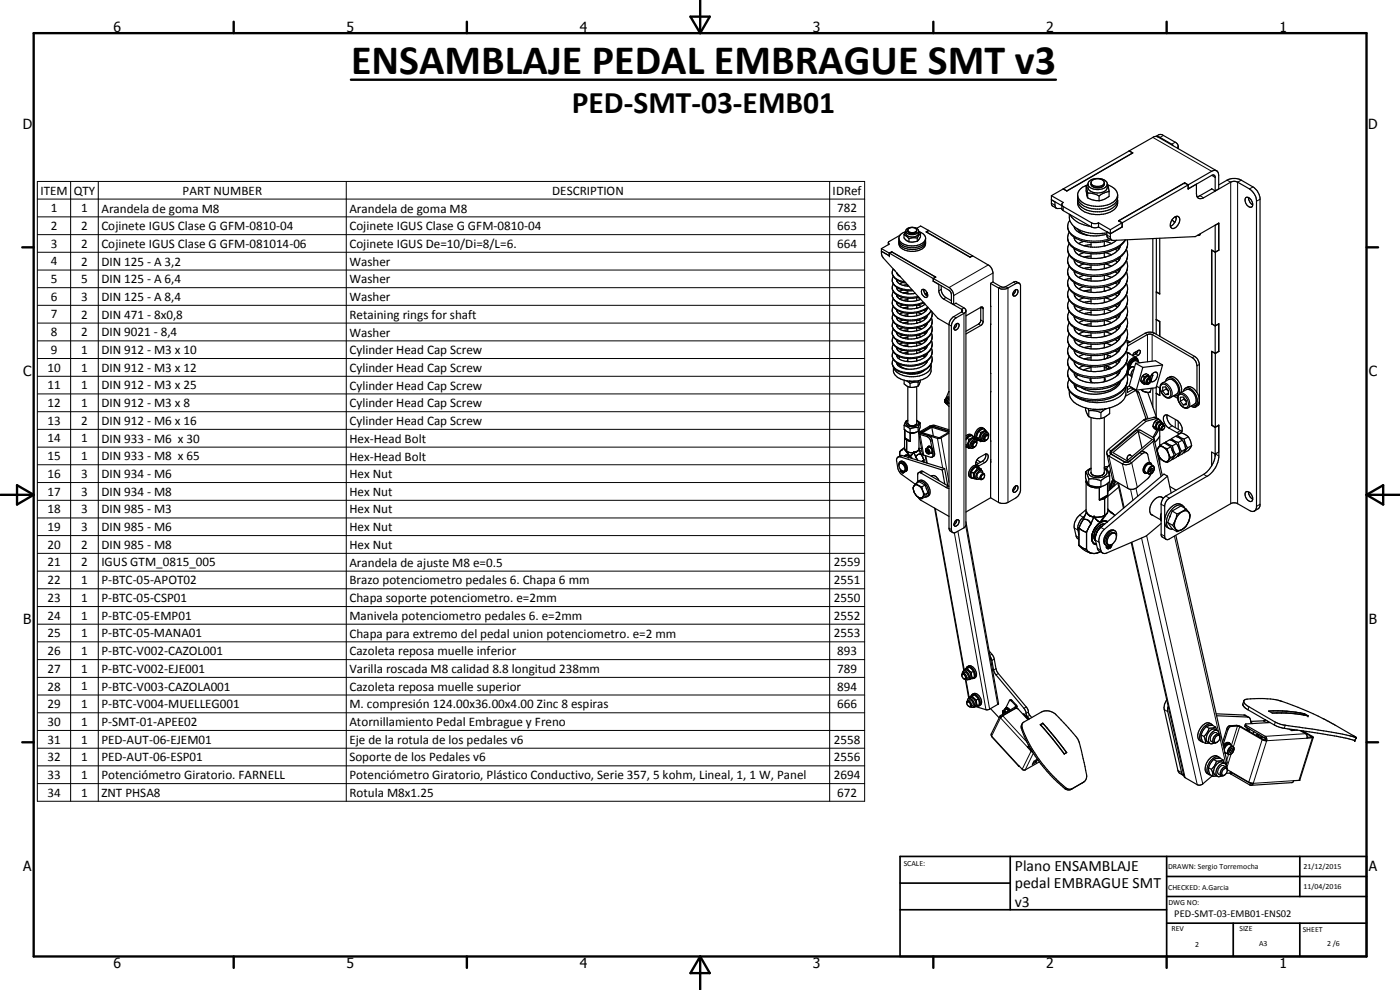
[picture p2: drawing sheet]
<svg xmlns="http://www.w3.org/2000/svg" width="420mm" height="297mm" viewBox="0 0 420 297" stroke-linecap="round" stroke-linejoin="round" font-family="sans-serif">
<defs><g id="words">
<text font-size="12.6" x="105.4" y="22.1">ENSAMBLAJE PEDAL EMBRAGUE SMT v3</text>
<text font-size="9.4" x="171.6" y="34">PED-SMT-03-EMB01</text>
<g font-size="4.7">
<text x="304.6" y="261.2">Plano ENSAMBLAJE</text>
<text x="304.6" y="266.6">pedal EMBRAGUE SMT</text>
<text x="304.6" y="272">v3</text>
</g>
<g font-size="4.2">
<text x="34" y="9.6">6</text>
<text x="104" y="9.6">5</text>
<text x="174" y="9.6">4</text>
<text x="244" y="9.6">3</text>
<text x="314" y="9.6">2</text>
<text x="384" y="9.6">1</text>
<text x="6.8" y="38.7">D</text>
<text x="410.6" y="38.7">D</text>
<text x="7" y="112.9">C</text>
<text x="410.8" y="112.9">C</text>
<text x="7" y="187.1">B</text>
<text x="410.8" y="187.1">B</text>
<text x="7" y="261.4">A</text>
<text x="410.8" y="261.4">A</text>
<text x="34" y="290.4">6</text>
<text x="104" y="290.4">5</text>
<text x="174" y="290.4">4</text>
<text x="244" y="290.4">3</text>
<text x="314" y="290.4">2</text>
<text x="384" y="290.4">1</text>
</g>
<g font-size="3.9">
<text x="12.1" y="58.4">ITEM</text>
<text x="22.1" y="58.4">QTY</text>
<text x="54.8" y="58.4">PART NUMBER</text>
<text x="165.7" y="58.4">DESCRIPTION</text>
<text x="249.9" y="58.5">IDRef</text>
<text x="15.2" y="63.7">1</text>
<text x="24.4" y="63.7">1</text>
<text x="30.4" y="63.8">Arandela de goma M8</text>
<text x="104.8" y="63.8">Arandela de goma M8</text>
<text x="251.2" y="63.7">782</text>
<text x="15.2" y="69">2</text>
<text x="24.4" y="69">2</text>
<text x="30.4" y="69.1">Cojinete IGUS Clase G GFM-0810-04</text>
<text x="104.8" y="69.1">Cojinete IGUS Clase G GFM-0810-04</text>
<text x="251.2" y="69">663</text>
<text x="15.2" y="74.3">3</text>
<text x="24.4" y="74.3">2</text>
<text x="30.4" y="74.4">Cojinete IGUS Clase G GFM-081014-06</text>
<text x="104.8" y="74.5">Cojinete IGUS De=10/Di=8/L=6.</text>
<text x="251.2" y="74.3">664</text>
<text x="15.2" y="79.6">4</text>
<text x="24.4" y="79.7">2</text>
<text x="30.4" y="79.7">DIN 125 - A 3,2</text>
<text x="104.8" y="79.7">Washer</text>
<text x="15.2" y="84.9">5</text>
<text x="24.4" y="84.9">5</text>
<text x="30.4" y="85">DIN 125 - A 6,4</text>
<text x="104.8" y="85">Washer</text>
<text x="15.2" y="90.3">6</text>
<text x="15.2" y="95.5">7</text>
<text x="24.4" y="90.3">3</text>
<text x="24.4" y="95.6">2</text>
<text x="30.4" y="90.3">DIN 125 - A 8,4</text>
<text x="30.4" y="95.6">DIN 471 - 8x0,8</text>
<text x="104.8" y="90.3">Washer</text>
<text x="104.8" y="95.7">Retaining rings for shaft</text>
<text x="15.2" y="100.9">8</text>
<text x="24.4" y="100.9">2</text>
<text x="30.4" y="100.9">DIN 9021 - 8,4</text>
<text x="104.8" y="101">Washer</text>
<text x="15.2" y="106.2">9</text>
<text x="24.4" y="106.2">1</text>
<text x="30.4" y="106.2">DIN 912 - M3 x 10</text>
<text x="104.8" y="106.3">Cylinder Head Cap Screw</text>
<text x="14.2" y="111.5">10</text>
<text x="24.4" y="111.5">1</text>
<text x="30.4" y="111.5">DIN 912 - M3 x 12</text>
<text x="104.8" y="111.6">Cylinder Head Cap Screw</text>
<text x="14.2" y="116.8">11</text>
<text x="24.4" y="116.8">1</text>
<text x="30.4" y="116.8">DIN 912 - M3 x 25</text>
<text x="104.8" y="116.9">Cylinder Head Cap Screw</text>
<text x="14.2" y="122.2">12</text>
<text x="24.4" y="122.2">1</text>
<text x="30.4" y="122.2">DIN 912 - M3 x 8</text>
<text x="104.8" y="122.2">Cylinder Head Cap Screw</text>
<text x="14.2" y="127.5">13</text>
<text x="24.4" y="127.5">2</text>
<text x="30.4" y="127.5">DIN 912 - M6 x 16</text>
<text x="104.8" y="127.6">Cylinder Head Cap Screw</text>
<text x="14.2" y="132.8">14</text>
<text x="24.4" y="132.8">1</text>
<text x="30.4" y="132.8">DIN 933 - M6 x 30</text>
<text x="104.8" y="132.9">Hex-Head Bolt</text>
<text x="14.2" y="138.1">15</text>
<text x="14.2" y="143.4">16</text>
<text x="24.4" y="138.1">1</text>
<text x="24.4" y="143.4">3</text>
<text x="30.4" y="138.1">DIN 933 - M8 x 65</text>
<text x="30.4" y="143.4">DIN 934 - M6</text>
<text x="104.8" y="138.2">Hex-Head Bolt</text>
<text x="104.8" y="143.4">Hex Nut</text>
<text x="14.2" y="148.7">17</text>
<text x="24.4" y="148.7">3</text>
<text x="30.4" y="148.7">DIN 934 - M8</text>
<text x="104.8" y="148.7">Hex Nut</text>
<text x="14.2" y="154.1">18</text>
<text x="24.4" y="154.1">3</text>
<text x="30.4" y="154.1">DIN 985 - M3</text>
<text x="104.8" y="154">Hex Nut</text>
<text x="14.2" y="159.3">19</text>
<text x="24.4" y="159.3">3</text>
<text x="30.4" y="159.3">DIN 985 - M6</text>
<text x="104.8" y="159.3">Hex Nut</text>
<text x="14.2" y="164.6">20</text>
<text x="24.4" y="164.6">2</text>
<text x="30.4" y="164.6">DIN 985 - M8</text>
<text x="104.8" y="164.6">Hex Nut</text>
<text x="14.2" y="170">21</text>
<text x="24.4" y="170">2</text>
<text x="30.4" y="170">IGUS GTM_0815_005</text>
<text x="104.8" y="170.1">Arandela de ajuste M8 e=0.5</text>
<text x="250.3" y="170">2559</text>
<text x="14.2" y="175.3">22</text>
<text x="24.4" y="175.3">1</text>
<text x="30.4" y="175.3">P-BTC-05-APOT02</text>
<text x="104.8" y="175.3">Brazo potenciometro pedales 6. Chapa 6 mm</text>
<text x="250.3" y="175.3">2551</text>
<text x="14.2" y="180.6">23</text>
<text x="14.2" y="185.9">24</text>
<text x="24.4" y="180.6">1</text>
<text x="24.4" y="185.9">1</text>
<text x="30.4" y="180.6">P-BTC-05-CSP01</text>
<text x="30.4" y="185.9">P-BTC-05-EMP01</text>
<text x="104.8" y="180.7">Chapa soporte potenciometro. e=2mm</text>
<text x="104.8" y="186">Manivela potenciometro pedales 6. e=2mm</text>
<text x="250.3" y="180.6">2550</text>
<text x="250.3" y="185.9">2552</text>
<text x="14.2" y="191.2">25</text>
<text x="24.4" y="191.2">1</text>
<text x="30.4" y="191.2">P-BTC-05-MANA01</text>
<text x="104.8" y="191.3">Chapa para extremo del pedal union potenciometro. e=2 mm</text>
<text x="250.3" y="191.2">2553</text>
<text x="14.2" y="196.5">26</text>
<text x="24.4" y="196.5">1</text>
<text x="30.4" y="196.5">P-BTC-V002-CAZOL001</text>
<text x="104.8" y="196.6">Cazoleta reposa muelle inferior</text>
<text x="251.2" y="196.5">893</text>
<text x="14.2" y="201.8">27</text>
<text x="24.4" y="201.8">1</text>
<text x="30.4" y="201.8">P-BTC-V002-EJE001</text>
<text x="104.8" y="201.9">Varilla roscada M8 calidad 8.8 longitud 238mm</text>
<text x="251.2" y="201.8">789</text>
<text x="14.2" y="207.2">28</text>
<text x="24.4" y="207.1">1</text>
<text x="30.4" y="207.2">P-BTC-V003-CAZOLA001</text>
<text x="104.8" y="207.3">Cazoleta reposa muelle superior</text>
<text x="251.2" y="207.2">894</text>
<text x="14.2" y="212.5">29</text>
<text x="24.4" y="212.5">1</text>
<text x="30.4" y="212.5">P-BTC-V004-MUELLEG001</text>
<text x="104.8" y="212.6">M. compresión 124.00x36.00x4.00 Zinc 8 espiras</text>
<text x="251.2" y="212.5">666</text>
<text x="14.2" y="217.8">30</text>
<text x="24.4" y="217.8">1</text>
<text x="30.4" y="217.8">P-SMT-01-APEE02</text>
<text x="104.8" y="217.8">Atornillamiento Pedal Embrague y Freno</text>
<text x="14.2" y="223.1">31</text>
<text x="24.4" y="223.1">1</text>
<text x="30.4" y="223.1">PED-AUT-06-EJEM01</text>
<text x="104.8" y="223.2">Eje de la rotula de los pedales v6</text>
<text x="250.3" y="223.1">2558</text>
<text x="14.2" y="228.4">32</text>
<text x="14.2" y="233.7">33</text>
<text x="24.4" y="228.4">1</text>
<text x="24.4" y="233.7">1</text>
<text x="30.4" y="228.4">PED-AUT-06-ESP01</text>
<text x="30.4" y="233.8">Potenciómetro Giratorio. FARNELL</text>
<text x="104.8" y="228.5">Soporte de los Pedales v6</text>
<text x="104.8" y="233.8">Potenciómetro Giratorio, Plástico Conductivo, Serie 357, 5 kohm, Lineal, 1, 1 W, Panel</text>
<text x="250.3" y="228.4">2556</text>
<text x="250.3" y="233.7">2694</text>
<text x="14.2" y="239.1">34</text>
<text x="24.4" y="239.1">1</text>
<text x="30.4" y="239.1">ZNT PHSA8</text>
<text x="104.8" y="239.1">Rotula M8x1.25</text>
<text x="251.2" y="239.1">672</text>
</g>
<text font-size="3.1" x="352.4" y="275.2">PED-SMT-03-EMB01-ENS02</text>
<g font-size="2.4">
<text x="271.2" y="259.7">SCALE:</text>
<text x="350.6" y="260.8">DRAWN: Sergio Torremocha</text>
<text x="391.2" y="260.6">21/12/2015</text>
<text x="350.6" y="267">CHECKED: A.Garcia</text>
<text x="391.2" y="266.7">11/04/2016</text>
<text x="350.6" y="271.4">DWG NO:</text>
<text x="351.6" y="279.3">REV</text>
<text x="372" y="279.4">SIZE</text>
<text x="391" y="279.6">SHEET</text>
<text x="358.7" y="284.1">2</text>
<text x="377.9" y="283.8">A3</text>
<text x="398.3" y="283.8">2 /6</text>
</g>
</g></defs>
<g fill="none" stroke="#000" stroke-width=".35">
<path d="M315.5 58.7v2.5l.3 .6 1.2 .7M315.5 58.7l3.6 2-.4 .5v1.6l.4 .4 8.5 4.9 1 .3 1.1-.3M319.1 56.7l1.1 .6M319.1 56.7h.1M319.1 56.7l-3.6 2M323.5 59.7a3.4 3.4 0 0 0 2.1 3.9 8.4 8.4 0 0 0 9.4-1.4l.3-.6 .1-1.5M326 55.8l.4 2.1M326 55.8v1.4l.4 2.2M326.3 55.5a3.7 3.7 0 0 0-2.9 2.8 3.9 3.9 0 0 0 3.7 4.2 8.3 8.3 0 0 0 7.9-1.9l.3-.6 .1-1.5M326.4 57.9l2.1 .3 1.3 .6M326.4 59.4l1.3 .5 2.1 .3M326.4 57.9v1.5"/>
<path d="M326.5 55.3a3.5 3.5 0 0 0 4.7 1.3l.6-.4 .5-.9 .2 .2M326.5 55.4l-.5 .4M326.8 54.4a4 4 0 0 1 5.5 .5v1.3a2.91 2.91 0 0 1-3.7 1.6 2.22 2.22 0 0 1-2.1-1.6v-1.1zM327.5 54.4a2.38 2.38 0 0 1 3.9 .4 1.77 1.77 0 0 1-2.5 1.5 1.35 1.35 0 0 1-1.4-1.9zM329.8 58.8v1.4M331.4 54.8a2.37 2.37 0 0 1-3.8 .4l-.2-.2M332.5 55.5l.4 2M332.5 55.5a3.1 3.1 0 0 1 2.7 3.9 7.2 7.2 0 0 1-7.6 2.4 4.5 4.5 0 0 1-4.2-3.1M332.9 57.5l-1.9 .5-1.2 .8M332.9 57.5v1.4l-1.5 .9-1.6 .4M335.4 59.7a3.5 3.5 0 0 1-3.1 3.5 8.3 8.3 0 0 1-8.5-1.8l-.4-1M338.9 45.3l1 .6"/>
<path d="M338.9 45.3l-19.8 11.4M338.9 45.3h.1M338.9 45.3l1.1 .6M340 45.9l-19.8 11.4-1.1-.6M346.9 40.9l1-.5 1 .1 4.1 2.3 .6 1.1M347 40.9l18.2 10.4M352.1 43.7l-.3-.4-4-2.2-1-.2-.6 .2-7.3 4.2M353.6 43.9l-.2 .6M353.6 43.9v.7M355.5 54.9l1.1 .6M356.6 55.5v1.2l2.5-1.5v2.9a1.32 1.32 0 0 0 .6 1.4 1.32 1.32 0 0 0 1.5-.1l8.9-5 1.3 .3 3.6 2a5.1 5.1 0 0 1 2.1 3.4v92.2l-.6 1M356.6 55.5l-19.8 11.3"/>
<path d="M356.6 56.6v.1M356.6 55.5l-1.1-.6-19.8 11.4 1.1 .5M356.6 56.7l7-4.1 .6-.1 .5 .5v4.3M356.6 55.5v1.2M364.7 57.3l-1.1-.7-3.8 2.3-.5 .1M365.2 51.3l.4 .5 .1 .8v4l-1 .7M365.2 51.3l-.8-.2-.8 .3-7 4.1M365.7 55.5l2.5-1.4a4.6 4.6 0 0 1 4.3 0l3.5 2a4.9 4.9 0 0 1 2.2 3.3v92.2l-.5 1-1.2 .7M373.8 59.4a1.69 1.69 0 0 1 2.2 1.6v.6a.88 .88 0 0 1-.9 .6 .88 .88 0 0 1-.8-.6l-.6-1.1zM374.7 59.3l.4 1.3 .9 .9M264.5 74.6v1.5l.6 1.3 16.4 18.1 3.3 2M264.5 75.4l2.4 1.4v-.9"/>
<path d="M264.5 74.6l2.4 1.3M266.6 72.9l.3 .3-2.4 1.4M266.9 75.9l13.2 7.7M267.6 75.6l13.2 7.6M267.6 75.6l13.2 7.5-.7 .5M267.6 75.6l-.7 .3M269.8 71.6a3.6 3.6 0 0 0 3.7 2.2 3.9 3.9 0 0 0 4.3-2.2M269.8 72.3a4.1 4.1 0 0 0 4.5 2 3.8 3.8 0 0 0 3.4-2M270.1 70.6l-3.4 1.9-.1 .9M271.3 70.4l.2 1.2 1.3 1M271.3 70.4l.6-.9a2.54 2.54 0 0 0-2.1 1.8v2.1a3.6 3.6 0 0 0 3.5 2 4.1 4.1 0 0 0 4.4-2l.1-.8M271.3 70.4l1.5 1.2"/>
<path d="M272.4 69.2a1.68 1.68 0 0 0 2.7 0M272.6 68.7a1.66 1.66 0 0 1 2.5 .3 1.43 1.43 0 0 1-2.2 .9l-.5-.4zM272.8 71.6v1M275.1 68.5a2.39 2.39 0 0 0-3.2 .8 1.68 1.68 0 0 0 2.2 1.8l.9-.2 .5-.4 .2-1.2M275.1 68.5l1.2-.7 2.4 1.3M275.1 69v.3M275.1 68.5a.92 .92 0 0 1 .6 1.1 .92 .92 0 0 1-1.1 .7 2.17 2.17 0 0 1-2.7-.9M275.3 71.4l-1.3-.1-1.2 .3M275.3 72.4l-1.3 .2h-1.2M275.3 71.4v1M276.3 70.1l-.6-.6a2.34 2.34 0 0 1 2 2.8M276.3 70.1l-1 1.3"/>
<path d="M276.3 70.1v.9l-1 1.4M277.7 72.3l.1 .3M277.8 72.6a2.88 2.88 0 0 1-3.1 2.2 4.4 4.4 0 0 1-4.9-1.9M278 69.6l.7-.4 13.2 7.6M278.7 69.1l-.8 .5 13.3 7.6 .7-.4M278.7 69.1v.1M291.9 76.8h.1M291.9 76.8l4.7 2.7a3 3 0 0 1 1.4 2.4v2.7l-.7 .4v6.9M318.7 61.7l-3.2-1.8 1.1 .7v1l.3 .8 1.8 .1M318.7 61.6l9.1 5.4 1.1 .1 .8-.3M320.9 69.7a3.8 3.8 0 0 0 2.4 5.4l1 .4a14.4 14.4 0 0 0 8.5 0l2.5-1.1a6.5 6.5 0 0 0 2.5-2.4M320.9 73.1a3.7 3.7 0 0 0 2.2 5.3l2.1 .8 2.2 .3"/>
<path d="M320.9 76.5a3.9 3.9 0 0 0 2.4 5.4l2.5 .8 3.5 .2 2.5-.4 2.8-.9M320.9 79.9a3.8 3.8 0 0 0 2.4 5.4l.4 .2a13.7 13.7 0 0 0 9.6 0l1.3-.5M320.9 64.3a4.9 4.9 0 0 0 3.9 5 15.1 15.1 0 0 0 7.4 .5M321 66.1a3.7 3.7 0 0 0 2.1 5.5 13.8 13.8 0 0 0 10.3 .3M321.2 64.4a7.4 7.4 0 0 0 6 3.5M322.4 74.6a3.9 3.9 0 0 0 3.7 2.7l1.3 .2M322.4 68.1l.7 1.1 2.2 1.2M322.4 68v.1M322.4 71.2v.3M322.4 78a2.31 2.31 0 0 0 1.4 1.9M322.4 71.5a4.7 4.7 0 0 0 4.3 2.5 11.1 11.1 0 0 0 8.4-1.9M322.5 68.1l-.1 .1"/>
<path d="M322.7 71.4l-.3 .1M322.7 74.8l-.3 .1M322.7 78.1l-.3 .3M323.4 68.7l1.2 1.1 .9 .5M323.8 79.9l1.4 .6 2.2 .4M324.1 69.5l-.3 .2M325.3 79.2l-1.5 .7M325.3 75.8l-1.5 .7M325.3 72.4l-1.5 .7M325.5 70.3l1 .3M325.6 70.3l-.3 .1M327.4 72.7v1.4"/>
<path d="M327.4 76.1v1.4M327.4 79.5v1.4M327.4 73.4l-2.1 .3M327.4 76.8l-2.1 .3M329.7 68.1l3.5 2M329.7 66.8l3.5 2.1M329.7 66.8v1.3M331.4 72.5v1.3M331.4 75.9v1.3M331.4 79.2v1.4M331.4 73.7h.4M331.4 77.1h.4"/>
<path d="M331.8 79.2l1.8 .7M331.8 75.8l1.8 .7M331.8 72.4l1.8 .7M332.2 70.2l-3.1 .6-1.8-.1-2-.3M333.2 70.1l-1-.6 .1 1.7 1.4 .9M333.2 68.9v2.5l.5 .7M333.7 72.1l25-1.1 7.1-4.1v8.2M334.6 74.8l.8 .4M334.6 78.1l.8 .5M335.4 77.8l-2.1 .9a13.2 13.2 0 0 1-5.9 .8M335.4 77.7l.4 .4M335.4 74.3l.4 .5"/>
<path d="M335.7 66.3l1.1 .5M336.3 77l-.4 1-1 1a10.4 10.4 0 0 1-5.8 1.9h-1.7M336.3 73.7a7.1 7.1 0 0 1-5.8 3.7l-3.1 .1M336.8 68.1h.1M336.8 66.8l-3.6 2.1M336.8 66.8v1.3l-3.6 2M336.8 68.1l-3.6 2M336.8 66.8v1.3M338.1 74.8a5.1 5.1 0 0 1-2.7 6.4M338.1 78.1a5.1 5.1 0 0 1-2.7 6.4M338.3 71.9a5.3 5.3 0 0 1-2.9 5.9M346 71.6v28.2"/>
<path d="M347 71.5v16l1.1 .6M348.1 71.5v16.7l-1.1-.6M351.8 65.9l.8 .8M351.9 65.7a1.29 1.29 0 0 1 2-.4 2.51 2.51 0 0 1-2.2 3.2l-.4-.4-.1-.9zM352.6 66.7l-.7 .8-.7 .4M352.7 65.1l.3 .4M353 64.9v.9l-.4 .9M360.2 70.1l-.2 .4-.6 .1M363.6 75.1l1.1 .5 1-.5M363.7 75.1l-.1 22.1M363.7 75.1l1 .6 1.1-.6M364.6 67.6h.1"/>
<path d="M364.7 67.6v38.4M365.7 67l-1 .6M365.7 75.1h.1M268 85.1l1.3 1.2M268.1 98.7a2.85 2.85 0 0 0 2.4 4l.6 .2M268.1 85.2a2.91 2.91 0 0 0 2.6 4l.3 .1M268.1 80.7a2.33 2.33 0 0 0 1 3.2M268.1 82.9l-.3 .9 .2 1.3M268.1 87.4a2.55 2.55 0 0 0 1.2 3.4M268.1 89.7l-.3 1 .3 1.2M268.1 91.9l-.1 .2a2.64 2.64 0 0 0 2 3.6 8.5 8.5 0 0 0 9-1.7l.5-.7M268.1 94.2a2.85 2.85 0 0 0 2.5 4l1.8 .3"/>
<path d="M268.1 96.5a2.86 2.86 0 0 0 2.1 3.8l.9 .3M268.1 91.9a7 7 0 0 0 7.5 1.8l1.8-.7 1.1-.8M268.3 80.9l.3 .4M269.1 86.2a3.2 3.2 0 0 0 3.4 1.9l2.2-.1M269.1 93v.1a3.6 3.6 0 0 0 3.6 1.9 6.6 6.6 0 0 0 5.3-1.9M269.1 90.7a2.9 2.9 0 0 0 3 1.9l.3 .1M269.1 81.9l.3 .5 .8 .6M269.1 83.9v.3M269.1 88.4v.2M269.1 88.6l.9 1.1M269.1 95.2l.3 .8 .6 .5M269.1 97.5v.2"/>
<path d="M269.1 99.7v.3M269.1 83.9l1.7 .8 1.1 .2M269.1 84.2a3.7 3.7 0 0 0 3.7 1.7M269.3 84.1l-.2 .1M269.3 86.3l-.2 .1M269.3 88.6l-.2 .1M269.3 90.8l-.2 .1M269.3 93.1l-.2 .1M269.3 95.4l-.2 .1M269.3 97.6l-.2 .1M269.3 99.9l-.2 .1M269.3 90.8l1.9 .8 1.2 .1"/>
<path d="M269.3 86.3l2.3 .8 2.4 .1M270 89.7l2.4 .7M270.1 82.9h-.1M271 96.1l-1 .4M271 98.3l-1 .4M271 93.8l-1 .4M271 91.5l-1 .4M271 89.3l-1 .4M271 87l-1 .4M271 84.8l-1 .4M272.4 85.4l-1.4 .2M272.4 87.7l-1.4 .2"/>
<path d="M272.4 85.5v.4M272.4 87.2v.9M272.4 89.5v.9M272.4 91.7v1M272.4 94v.9M272.4 96.3v.9M272.4 98.5v.9M272.4 89.9l-1.4 .3M272.4 92.2l-1.4 .2M272.4 94.4l-1.4 .3M272.4 96.7l-1.4 .2M272.4 99l-1.4 .2"/>
<path d="M275.1 89.3v.9M275.1 91.6v.9M275.1 93.9v.8M275.1 96.1v.9M275.1 98.3v.9M275.1 92.4h.2M275.1 90.1l.2 .1M275.1 94.6l.2 .1M275.1 96.9h.2M275.1 99.1l.2 .1M275.1 90.2l-2.7 .2M275.2 91.6l-2.8 .1"/>
<path d="M275.3 96.1l1.3 .4M275.3 91.5l1.3 .4M275.3 98.3l1.3 .4M275.3 93.8l1.3 .4M275.3 89.3l.7 .2M275.4 98.3l-3 .2M275.7 89.2a9.6 9.6 0 0 1-4.7 .1M276.3 89.8l-1.2 .4M276.6 91.9l-2.2 .7-2 .1M277.2 87a1.86 1.86 0 0 0 1.2 1.8M277.3 99.9l.5 .3M277.3 86.9l-.1 .1"/>
<path d="M277.3 90.8l-2.1 .8M277.3 93.1l.5 .3M277.3 95.4l.5 .2M277.3 97.6l.5 .3M277.4 86.9l-.4-.1a1.21 1.21 0 0 0 .2 2.1 .65 .65 0 0 0 .6 .4 .65 .65 0 0 0 .6-.5M277.4 86.9l.8 .9 .2 1M277.4 86.9l-.2 .1M277.7 91.2l-1.1 .7M277.8 99.6l-.3 .1a9.6 9.6 0 0 1-6.4 .9M277.8 99.6l.2 .3M277.8 97.3l.2 .3M277.8 95l.2 .4"/>
<path d="M277.8 92.8l.2 .3M277.8 88.3l.2 .3M278 97.6a7 7 0 0 1-8.5 .8l-.4-.7M278 99.9a6.9 6.9 0 0 1-8.6 .6l-.3-.5M278 95.3a7.1 7.1 0 0 1-8 1.2M278.3 87.9l-.6 .4M278.3 88.1l-.3 .5M278.4 99.1l-.4 .8M278.4 96.9l-.4 .7M278.4 94.6l-.4 .7M278.4 92.4l-.4 .7M279.6 97.6a3.2 3.2 0 0 1-1.1 3.7"/>
<path d="M279.6 99.9l.2 1-.2 1.2M279.6 95.4l.2 .9-.2 1.3M279.6 97.6l-.6 .9-1.2 1.1M279.7 93.5a3.8 3.8 0 0 1-2.5 4.2l-1.8 .6M280.1 84.4l1.7 .9v2.2a3.6 3.6 0 0 0 1.4 2.2l5.6 3.3-.1 .5-2.5 1.5a3 3 0 0 0-1.4 2.4v61.1l.2 .6 1 .7M280.1 83.6v.8M280.1 84.4h.1M280.1 84.4l5 2.9 .4 1v2.7l.7 .4M280.1 83.6l4.7 2.7a3.3 3.3 0 0 1 1.4 2.1v3M282.5 85.7v1.4l.5 1.3a4.9 4.9 0 0 0 2.5 1.8M286.8 97.3a.55 .55 0 0 1 .6-.3 .55 .55 0 0 1 .5 .5 1.37 1.37 0 0 1-1.4 1.5 1.27 1.27 0 0 1 .3-1.7zM286.9 91l2.4 1.4 .6 .7v64.4l-.6 .9-2.8 1.5-.8-.3-.2-.7v-61.1a3.3 3.3 0 0 1 1.4-2.4l2.4-1.4 .6-.7"/>
<path d="M286.9 91l-.7 .4M286.9 91h.1M287.1 97.1l-.2 .9-.6 .6M294.3 92.2l.5-.1 .3 .4-.2 4.5-.6 .7-4.4 2.5M294.3 92.2l-.1 4.4-.5 .6-3.8 2.2M294.3 92.2l-4.4 2.6M297.3 85l3.3 1.7h1.4l3.3-1.8 .6 .1 .4 .6v61.6l-.7 1.6-.5 .4-2.6 1.5-.9 .3-1.7-.1-2.6-1.5M297.3 91.9v5.4M297.3 97.3v20.3M297.3 97.2v.1M298 84.6l3 1.6 .6-.1 3-1.6 1.2 .5M304.5 87.2l.3-.3a.72 .72 0 0 1 .8 .5 .72 .72 0 0 1-.3 .9 .67 .67 0 0 1-1 .5 .67 .67 0 0 1-.2-1z"/>
<path d="M304.8 86.9l-.1 .6-.7 .9M320.9 83.2a3.9 3.9 0 0 0 2.4 5.5 14.3 14.3 0 0 0 11.3-.3M320.9 86.7a3.9 3.9 0 0 0 2.4 5.4 13.7 13.7 0 0 0 11.3-.4M320.9 90a3.8 3.8 0 0 0 2.4 5.5l.4 .1a13.8 13.8 0 0 0 9.6 .1l1.3-.5M320.9 93.4a3.8 3.8 0 0 0 2 5.3 13.6 13.6 0 0 0 12.5-.6M320.9 96.8a3.6 3.6 0 0 0 1.7 5.1 13.2 13.2 0 0 0 10.7 .6l2.1-1M322.4 81.4a3.4 3.4 0 0 0 2.5 2.4l2.5 .5M322.4 84.8a4 4 0 0 0 4 2.7l1 .2M322.4 88.2a2.89 2.89 0 0 0 2.5 2.4l2.5 .5M322.4 91.6a3.2 3.2 0 0 0 2.5 2.4l2.5 .5M322.4 95a3.1 3.1 0 0 0 2.5 2.4l2.5 .5M322.4 98.3a2.12 2.12 0 0 0 1.4 1.9"/>
<path d="M322.7 81.6l-.3 .1M322.7 85l-.3 .1M322.7 88.3l-.3 .2M322.7 91.7l-.3 .2M322.7 95.1l-.3 .2M322.7 98.5l-.3 .2M325.3 99.6l-1.5 .6M325.3 96.1l-1.5 .7M325.3 92.8l-1.5 .6M325.3 89.4l-1.5 .6M325.3 86l-1.5 .7M325.3 82.6l-1.5 .6"/>
<path d="M327.4 82.9v1.4M327.4 86.3v1.4M327.4 89.7v1.4M327.4 93.1v1.4M327.4 96.5v1.4M327.4 99.9v1.4M327.4 80.2l-2.1 .3M327.4 83.6l-2.1 .3M327.4 87l-2.1 .3M327.4 90.4l-2.1 .3M327.4 93.8l-2.1 .3M327.4 97.2l-2.1 .3"/>
<path d="M331.4 82.7v1.3M331.4 86.1v1.3M331.4 89.5v1.3M331.4 92.8v1.4M331.4 96.2v1.4M331.4 99.6v1.4M331.4 80.4l.4 .1M331.4 83.9h.4M331.4 87.2l.4 .1M331.4 90.6l.4 .1M331.4 94l.4 .1M331.4 97.4l.4 .1"/>
<path d="M331.8 99.6l1.8 .6M331.8 96.1l1.8 .7M331.8 92.8l1.8 .6M331.8 89.4l1.8 .6M331.8 86l1.8 .7M331.8 82.6l1.8 .6M334.6 81.6l.8 .4M334.6 85l.8 .4M334.6 88.3l.8 .5M334.6 91.7l.8 .5M334.6 95.1l.8 .4M334.6 98.5l.8 .4"/>
<path d="M335.4 81.2l-.8 .4M335.4 84.5l-.8 .5M335.4 87.9l-.8 .5M335.4 91.3l-.8 .4M335.4 94.7l-.8 .5M335.4 98.1l.4 .4M335.4 94.7l.4 .4M335.4 91.3l.4 .4M335.4 87.9l.4 .4M335.4 84.5l.4 .5M335.4 81.2l.4 .4M336.3 97.4a7.1 7.1 0 0 1-5.8 3.7l-3.1 .2"/>
<path d="M336.3 94a6 6 0 0 1-4.4 3.5l-2.8 .4h-1.7M336.3 90.6a6.3 6.3 0 0 1-5.4 3.7l-3.5 .2M336.3 87.2a6 6 0 0 1-4.4 3.5l-2.4 .4h-2.1M336.3 83.8a6.2 6.2 0 0 1-5.1 3.6l-2.4 .4-1.4-.1M336.3 80.4a6.7 6.7 0 0 1-5.4 3.7l-3.5 .2M338.1 98.5a4.5 4.5 0 0 1 0 3.4M338.1 81.6a5.2 5.2 0 0 1-2.7 6.3M338.1 85a5.2 5.2 0 0 1-2.7 6.3M338.1 88.3a5.2 5.2 0 0 1-2.7 6.4M338.1 91.7a5.1 5.1 0 0 1-2.7 6.4M338.1 95.1a5 5 0 0 1-2.7 6.4M347 87.6v8.2l1.1 .6v4.5"/>
<path d="M347 95.9v4.4M347 95.9l1.1 .6M347.1 95.9h-.1M347.1 87.6h-.1M363.7 97.2l1 .6 1.1-.6M363.7 97.2h-.1M365.7 97.2h.1M365.8 97.2v8.3M268.1 101a2.92 2.92 0 0 0 2.4 3.9 9.6 9.6 0 0 0 7.3-.8M268.1 103.3a2.92 2.92 0 0 0 2.4 3.9 9.2 9.2 0 0 0 5.5 0l1.8-.8M268.1 105.5a2.09 2.09 0 0 0 .2 2.6l1.1 .9M268.1 107.8l-.3 1.5 .4 .9"/>
<path d="M268.1 110.1a3.8 3.8 0 0 0 3.7 4.1l1.7 .2 2.2-.2M269.1 104.3l.1 .4a3.5 3.5 0 0 0 2.6 1.5M269.1 108.8a2.42 2.42 0 0 0 2.7 1.9h.4M269.1 102v.3M269.3 102.2h-.2M269.3 104.4l-.2 .1M269.3 106.7l-.2 .1M269.4 109v.6M269.6 109.1a3.4 3.4 0 0 0 2.6 1.6M270.1 107.1l-.4 .5M271 105.1l-1 .4M271 102.8l-1 .5"/>
<path d="M271 100.6l-1 .4M271.3 114.1v1.1l1.1 .8 .7 .2M272 114.2l1.1 .8M272.4 100.8v.9M272.4 103v1M272.4 105.3v.9M272.4 107.6v.9M272.4 116v11.1a1.62 1.62 0 0 0 2.7-.1v-11M272.4 108l-.1 .5M272.4 106l-.5 .2M272.4 101.2l-1.4 .3M272.4 103.5l-1.4 .2"/>
<path d="M272.4 105.7l-1.4 .3M272.8 114.3l.3 .1M273.1 114.4h.1M273.1 115v1.2M274.6 114.3l-1.5 .1M275.1 108l.1 .2M275.1 100.6v.9M275.1 102.9v.9M275.1 105.2v.8M275.1 107.4v.9M275.1 101.4l.2 .1M275.1 103.7h.2"/>
<path d="M275.1 105.9l.2 .1M275.3 100.6l1.3 .4M275.3 105.1l1.3 .4M275.3 102.8l1.3 .5M275.5 114.7v1.1M275.5 115.8l-1.1 .4h-1.3M275.5 114.7l-.9-.1-1.5 .4M275.7 114.2l-.2 .5M276.2 114.1l-.7 1.7M277 106.8l.5 .4M277.3 102.2l.5 .2M277.3 104.4l.5 .3"/>
<path d="M277.3 106.7l.5 .2M277.4 111.1a5.9 5.9 0 0 1-5.4 1M277.7 107l-.3 .1M277.8 101.9l-.3 .1a9.8 9.8 0 0 1-4.1 1l-2.3-.1M277.8 106.4l.2 .3M277.8 104.1l.2 .3M277.8 101.9l.2 .3M278 102.1a6.7 6.7 0 0 1-8.7 .5l-.2-.3M278 104.4a6.8 6.8 0 0 1-6.2 1.8M278.1 108.7l-.1 .3M278.1 108.4v.4M278.4 108.2a4.9 4.9 0 0 1-4.8 2.6l-1.4-.1"/>
<path d="M278.4 105.9a3.6 3.6 0 0 1-2.1 2 6.5 6.5 0 0 1-6.9-.6l-.3-.7M278.4 103.7l-.4 .7M278.4 101.4l-.4 .7M278.5 101.3l-.7 .6M279.3 109.3a3.4 3.4 0 0 1-.3 3.1l-.9 .9-2.4 .9M279.4 109.9a4.6 4.6 0 0 1-4.6 3.1 6.2 6.2 0 0 1-6.6-2.6l-.1-.3M279.6 102.1l-.6 .9-1.2 1.1M279.6 102.2a3.5 3.5 0 0 1-1.8 4.2M279.6 104.4a3.7 3.7 0 0 1-2.4 4.6 9.1 9.1 0 0 1-7.8 0M279.6 106.7a3.8 3.8 0 0 1-2.4 4.5 8.8 8.8 0 0 1-8.2-.2l-.8-.8M283.5 119.9a.8 .8 0 0 1 .9 .3 .8 .8 0 0 1-.1 1h-.3l-.3-.5zM283.7 119.8l.6-.2 .5 .5"/>
<path d="M283.8 119.6v.2M284.1 119.3l-.3 .3M284.1 119.3l.7 .3M284.7 117.5l.1 .1M284.7 117.5l-.9 2.1M284.8 117.5h-.1M284.8 119.2l-.3-.2-.4 .3M297.3 117.5v14.8M320.9 100.2a3.9 3.9 0 0 0 2.4 5.5l2.5 .8 3.5 .2 2.5-.4 2.8-1M320.9 103.6a3.8 3.8 0 0 0 2.4 5.4l.4 .2a13.7 13.7 0 0 0 9.6 .1l1.3-.6M320.9 107a3.9 3.9 0 0 0 2.4 5.4l2.1 .8 1.9 .3M320.9 110.4a3.7 3.7 0 0 0 2 5.2"/>
<path d="M322.4 101.7a3.9 3.9 0 0 0 3.7 2.8l1.3 .1M322.4 105.2a3.4 3.4 0 0 0 2.5 2.4l2.5 .5M322.4 108.5a3.9 3.9 0 0 0 4 2.8l1 .1M322.7 101.9l-.3 .2M322.7 105.3l-.3 .2M322.7 108.7l-.3 .2M322.7 112.1l-.3 .2M322.9 115.6l.1 1.1M323.4 112.4l-.4 .8M323.8 100.2l1.7 .8 1.9 .3M325.3 109.7l-1.5 .7M325.3 106.3l-1.5 .7"/>
<path d="M325.3 103l-1.5 .6M327.3 113.5l-.1 .7 .8 .7M327.4 103.3v1.3M327.4 106.7v1.4M327.4 110.1v1.3M327.4 113.5v1M327.4 110.3l-2.2 .7M327.4 100.6l-2.1 .3M327.4 103.9l-2.1 .4M327.4 107.4l-2.1 .3M331.4 103v1.4M331.4 106.4v1.3"/>
<path d="M331.4 109.8v1.4M331.4 113.2v1.3M331.4 113.3l.3 .5-.4 .8M331.4 110.3l1.5 .4M331.4 100.8l.4 .1M331.4 104.2l.4 .1M331.4 107.6l.4 .1M331.7 103l-.3 .3M331.8 109.7l1.8 .7M331.8 106.3l.9 .3M331.8 102.9l1.8 .7M332 109.8v.6"/>
<path d="M332.2 107.6l-2.7 .5h-2.1M332.6 106.6l-.5 1M332.7 106.6l.9 .4M332.7 110v.6M333.2 110.2l-.1 .4M333.4 106.9l-.2 .2M334.6 101.9l.8 .5M334.6 105.3l.8 .4M334.6 108.7l.8 .4M335 111.9l.4 .6M335.4 104.9l-.8 .4M335.4 108.2l-.8 .5"/>
<path d="M335.4 111.7a14.5 14.5 0 0 1-8.1 1.8M335.4 111.7l.4 .4M335.4 108.2l.4 .5M335.4 104.9l.4 .4-.6 .4M335.4 101.5l.4 .4M335.7 114.9a7.3 7.3 0 0 1-7.1 2.7l-2.8-.6-1.4-.8M335.9 114.7v.6M336.3 114.3a6.3 6.3 0 0 1-5.4 3.7 9.5 9.5 0 0 1-8-1.4l-.5-1.3M336.3 111a6 6 0 0 1-4.4 3.4 9.9 9.9 0 0 1-9-1.2l-.5-1.3M336.3 107.6a6.2 6.2 0 0 1-5.1 3.6l-2.4 .3-1.4-.1M336.3 104.2a5.7 5.7 0 0 1-4.1 3.4M336.3 100.8l-.4 .9-1 1.1a10.4 10.4 0 0 1-5.8 1.9l-1.7-.1"/>
<path d="M337.9 116.2a6.5 6.5 0 0 1-5.8 4.4 12.1 12.1 0 0 1-9.6-1.9M337.9 115.8v2.6a6.6 6.6 0 0 1-5.7 4.2 11.9 11.9 0 0 1-10.3-2.3l-.9-1.6-.1-1.5M338.1 112.1a5.3 5.3 0 0 1-3.1 6.6l-1.3 .6a14.6 14.6 0 0 1-9.6 .2 4.5 4.5 0 0 1-3.6-4.8l.4-.9M338.1 105.3a5.2 5.2 0 0 1-2.7 6.4M338.1 108.7l.3 1.5-.1 1.1M338.1 101.9l.3 1.1M338.1 101.9a6.9 6.9 0 0 1-2.7 3M338.1 102l1 .6M338.3 111.5l-.1 1.1M338.3 111.3a8.1 8.1 0 0 1-7 5.3 13.4 13.4 0 0 1-8.4-1M338.4 111.1l.2 .3-.3-.1M338.4 103v.8"/>
<path d="M338.4 103l5.3-3a3.1 3.1 0 0 1 2.8 0l12 6.9a3 3 0 0 1 1.4 2.4v11.5l-.2 .8-.9 .5M338.4 103.8a5.6 5.6 0 0 1-3 4.4M338.4 103.8l6-3.4 1-.2 12.4 7.1a3 3 0 0 1 1.4 2.5v7.9M338.4 105.8l2.7 1.6M338.5 105.8l-.2 .1M338.5 105.8l.7 .5M338.5 105.8v.1M338.8 110.9l-.3 1.1 .2 .4 .8 .5M338.9 115.8l-.5 .3v1.7l1.7-1M339 102.7h-.7M339.4 116.1v.2M339.4 116.3l.7 .4"/>
<path d="M339.4 116.3l-1 .6M339.5 112.8l.1 .5M339.8 116.4l.3 .4M340.1 116.8l1 .7 2.9 8.3M340.3 110.7l-.7 .8-.1 1.3M340.5 110.3a1.06 1.06 0 0 0-1.7 .6M340.5 116.8l1.3 1.1 2.7 7.7M340.8 117.1l-3.1 1.8M340.8 109l-1.9 6.8 2.1 1.3M340.8 109l6-.8 2.1 1.3M340.8 109l2.2 1.2M340.9 105.6l-.1 .6"/>
<path d="M341.1 107.4l.4 .8M341.1 107.4a2.26 2.26 0 0 0-2.7 1.8l-.1 .4M341.3 107.9a1.5 1.5 0 0 0-2.3 1l-.3 1v1M341.4 108.1a1.61 1.61 0 0 0-2.2 1.2l-.3 1.4M341.5 108.2l.2 .4M341.5 105.2l-.5 .9-1.1 .6 .2-.4a2.16 2.16 0 0 1 1.5-1.1l.3-.1a.9 .9 0 0 1-.3 1.5l-1 .5M341.5 108.2a1.22 1.22 0 0 0-1.1-.6 1.22 1.22 0 0 0-1.1 .8 2.49 2.49 0 0 0-.6 2.6M342.1 108.8l-1-.5a1.85 1.85 0 0 0-1.9 2.1M342.3 114.2l1.1 1.1M342.3 114.2l.5 .3M342.5 114.4v.1M342.8 114.5l.6 .8"/>
<path d="M342.9 112.8l-.6 1.4M342.9 112.8l.5 .3M343 110.2l-2 6.9M343.4 113.1l-.6 1.4M343.9 115.1l-.5 .2M344.4 114l.4-.4a.71 .71 0 0 1 .4 .7 .71 .71 0 0 1-.5 .6 .51 .51 0 0 1-.6-.3 .51 .51 0 0 1 .3-.6zM344.5 117.8l2.6 7.6M344.5 113.5l.8-.2a1.4 1.4 0 0 1-.8 2 .8 .8 0 0 1-.7-.6 .8 .8 0 0 1 .4-.9zM344.5 112.4l-.6-.2-1 .6M344.5 112.4l.6 .8M344.5 112.4l-1.1 .7M344.6 113.9l.4-.2a.59 .59 0 0 1 0 .8 .59 .59 0 0 1-.7 .2z"/>
<path d="M345.2 113.2a1.94 1.94 0 0 1 1.8-1.5 1.92 1.92 0 0 1-1.4 2.9l-.2-.2M345.3 113.3l-.5-.4a1.24 1.24 0 0 0-1.3 1 1.24 1.24 0 0 0 .7 1.4M345.5 116.5l-.3 1.1-.3 .2-1.7-.3-.7-.6M345.7 112.3l.2 .2M345.9 112.4l-.3 .1M345.9 112.6l-.5 .1M345.9 112.5l.1 .1M346 116.5v5.6M346 112.6h-.1M346 112.6l-.5 1.5M347 116.1v1.9l1.1 .6M347 118.1v7"/>
<path d="M347.1 118l-.1 .1M347.1 115.9l1.1 .6M348.1 116.5v2.2l-1.1-.6M348.4 115.3l2.3-1.4a2.84 2.84 0 0 1 2.9 2.6v1.1l-.3 .5-2 1.2a2.49 2.49 0 0 1-2.9-2l-.2-.7zM348.9 109.5l-1.9 6.8-6 .8M348.9 109.5l-5.9 .7M348.9 117.3v-1.1l.9-.1 .9 1.1v1.2h-.9M348.9 117.3l.9 1.1M349.8 114.3a1.37 1.37 0 0 1 1.1-1.1 1.37 1.37 0 0 1 1.4 .6 4.2 4.2 0 0 1 1.6 4.4M350 116.7l.7 .8M350 116.7l-1.1 .6M350 116.4v.3"/>
<path d="M350.4 113.4a2.23 2.23 0 0 1 3.3 1 3.4 3.4 0 0 1 .7 3.4M350.7 117.9l-.9 .5M352.2 118.8l1.3 .7M353.6 118.5l-.1 1M353.6 118.4l-.8 .4-.5-.1M353.6 118.5l-.2 .1M353.8 118.2l2.2-1.3a2.64 2.64 0 0 1 2.9 2.6l.1 1-.3 .6-2.1 1.2a2.67 2.67 0 0 1-3.1-2.4v-.4M353.8 118.2l-.2 .3M355.2 117.4a1.35 1.35 0 0 1 1-1.1 1.35 1.35 0 0 1 1.4 .5 3.6 3.6 0 0 1 1.3 4.8l-.2 .1M355.3 119.8l.7 .8M355.3 119.8l-1.1 .6M355.4 119.4l-.1 .4"/>
<path d="M355.8 116.5a2.08 2.08 0 0 1 3.2 .9 3.6 3.6 0 0 1 .7 3.6l-1 .7M363.7 105.5l1 .6M364.7 106l-1.1-.6v22.2M364.7 106.1v22M365.7 105.4l.1 .1M365.7 105.4l-1 .6M365.8 105.5l-1.1 .6M269.5 137.2l.8-.5h.6l12.6 3.9M269.5 137.1l-.4 .7v.6a6 6 0 0 0 .9 3.3l.7 .7 4 2.9M269.5 137.1h.7l12.6 3.9M269.8 139.6a.89 .89 0 0 1 .5-1.2 .89 .89 0 0 1 1.2 .7 1.93 1.93 0 0 1 .3 2.4h-.6l-.1 .4M270 139.1a1.62 1.62 0 0 0 .7 2.2"/>
<path d="M270.1 138.6a1.51 1.51 0 0 1 2.1 1.2 1.2 1.2 0 0 1-.4 1.7M270.2 138.9a1.55 1.55 0 0 1 1.5 2.2l-.1 .1M270.2 138.9l-.2 .2M270.3 139a1.77 1.77 0 0 1 1.2 2.2M270.3 139l-.3 .1M271.2 134.5l-.9 .8M271.3 127.6l1.8 1.1M271.3 127.6v1.2l1.1 .8 .7 .2M271.5 128.9v5.7l.6 .8M271.5 134.2l-1.5 1.4v1.2M271.5 136.7l-.1 .2M271.6 131.4l.5 .6v3.4"/>
<path d="M271.6 129v2.4M271.6 136.7l-.2 .1M271.6 131.4l.4 .6 1.2 .4M271.6 131.4l1.6 1M271.6 135l1.3 1.7M271.6 136.7h-.1M271.7 136.6l1 .1 1 .9M271.7 136.6l-.1 .1M272 136.6h-.3M272.1 135.4l.9 .4h1.2M272.1 135.4l.8 1.3M272.1 136.6l1 .3 .7 .7-.5-.4"/>
<path d="M272.2 132.1l1 .3M272.4 126.2a.91 .91 0 0 0-.5 1.1 .91 .91 0 0 0 1.1 .7 2.07 2.07 0 0 0 2.7-1.1l-.6-.7M272.4 126.1a1.57 1.57 0 0 0-1.1 1.5M272.5 137.2h.2M272.7 136.8l-.8-.1-.4 .2M273.1 129.8l.1 .1M273.1 129.8h1.3M273.1 128.7v1.1M273.2 129.9v2.5M274.2 135.8l-.7 .7-.6 .2M274.2 135.6l.3 .1M274.2 135.6l.7 1.6"/>
<path d="M274.2 135.6v.2M274.4 129.8l-1.2 .1M274.7 135.7h-.2M274.9 137.2l.5 .9M274.9 129.7l-.5 .1M275 135.6l-.3 .1M275.1 126.1l1.1 .8M275.5 135.2l-.7 .4M275.5 128.3h-.9l-1.5 .4M275.5 129.5l-.6 .2M275.5 128.3v1.2M275.5 135.2l-.5 .4-.5 .1"/>
<path d="M275.7 135v-.3l.7 1.6M275.7 135l-.5 .5M275.7 135l-.2 .2M275.7 130l1.2 6.3 2.7 .9 .4-.3-.1-1.1M275.8 129.1l-.3 .4M275.8 129v.8M275.8 130.4v4.4M275.8 134.5l.8 .2M275.9 135.1l.8 .3M276.2 126.9l-.7 1.4M276.2 126.9v1.2l-.4 1M276.4 136.3l-1 .1-.5 .8"/>
<path d="M276.4 136.3l.9 1.7M276.4 129.9l.2 .1M276.4 129.9l5.1 1.7 .8-.2 2.5-1.4M276.6 130l2.1 .7 .8 .7 1 4.6-.1 .7-.7 .5M276.8 129.8l2.8-1.6 5.1 1.6-2.8 1.6zM277.3 138l-.7 .5M277.3 138v.7M277.7 136.7l.4 2.2M278.1 135.3l.2 .5M278.4 135.2l.2 .4M278.4 135.2l-.3 .1M278.4 135v.2"/>
<path d="M278.5 135h-.4v.3M278.5 135l.2 .8h-.4M278.6 133.9a1.42 1.42 0 0 1 1.3 1.9M278.6 135.6h.1M278.6 135.6l-.3 .2M278.7 133.9l-.4 .5M278.7 133.9a1.46 1.46 0 0 1 1.1 2M279.2 136h.5M279.6 128.2l.5 2.7M279.8 135.9l-.1 .1M279.9 135.8l-.2 .2M283.5 120.4v.2l1.3 1.4"/>
<path d="M283.7 120.1a.49 .49 0 0 1 .6 .2 .49 .49 0 0 1-.1 .6l-.5-.5zM283.8 120.2a.35 .35 0 0 1 .4 .2 .35 .35 0 0 1-.1 .4l-.3-.2zM284.6 121l.2 .2M284.8 128.9l-4.7-1.3-1.1 .2-3.2 1.9-.1 .4 .3 .2 2.4 .8 .5 .4 .4 .7 .4 2.2M284.8 129.5l-5.2-1.5-3.2 1.9M284.8 129.3l-4.8-1.4-.7 .2-2.9 1.7M284.8 120.9l-.4 .3M289.9 134.2h.3M289.9 133.8l.9 .7M289.9 133.4l.2 .2M290.1 133.6l.7 .9M290.2 131.5l-.3 .5"/>
<path d="M290.2 131.5l.6 .3M290.8 131.8l-.7 1.8M291.2 134.4l-.4 .1M291.6 134l.3 .2M291.7 130.6l-.9-.3-.9 .5M292 130.9a1.21 1.21 0 0 0-1.2-.4 1.21 1.21 0 0 0-.9 1M292.2 131l-1.4 .8M292.2 131l-.6-.3-1.4 .8M292.2 131l.6 .8M292.5 134.1l-.6 .4-.5-.1M292.6 132.3l.3 .2M292.9 138.7l.8 .4"/>
<path d="M292.9 131.9a1.38 1.38 0 0 0-1.4-.2 1.38 1.38 0 0 0-.8 1.3v.9l.7 .5M292.9 139.7a2.15 2.15 0 0 1 1-2.4l2-1.1a1.05 1.05 0 0 1 .4 1.8l-.6 .7-2.3 1.2M292.9 132.5a1.05 1.05 0 0 0-1 .6 1.05 1.05 0 0 0 .2 1.1 1.27 1.27 0 0 0 1-1.5M292.9 139.7a2.47 2.47 0 0 0-2 3.3l.6 .4M292.9 139.7l.6 .3M292.9 132.5l.2 .2M293.1 131.2l.6 1 .6 .3M293.1 131.2l.6 .3M293.1 133a.48 .48 0 0 0-.5-.3 .48 .48 0 0 0-.4 .4l-.2 .9h.6M293.1 132.7a.71 .71 0 0 0-.3-.9 .71 .71 0 0 0-1 .4 1.64 1.64 0 0 0-.4 2.2M293.1 132.7v.3M293.2 138l1.1 .7"/>
<path d="M293.3 132.1h.4M293.4 139.9a2.46 2.46 0 0 0-2 3.4l.6 .2M293.4 139.9l.4 .4M293.7 131.5l.6 1M293.7 129.4l-.6 1.8M293.7 129.4l.6 .4M294.3 129.8l-.6 1.7M294.8 132.3l-.5 .2M295.2 132l.2 .1M295.2 128.6a1.84 1.84 0 0 0-2.6 1.5 1.31 1.31 0 0 0 .7 1.9M295.6 128.9a1.05 1.05 0 0 0-1.9 .2 2.07 2.07 0 0 0-.4 3M295.7 129a1.38 1.38 0 0 0-1.8 .3l-.2 .1"/>
<path d="M295.7 129l-1.4 .8M295.7 129l.6 .8M295.8 136.2l.1 .7-.7 1.2-2.3 1.4M295.8 130.9l.6-.3a.81 .81 0 0 1 .1 1 .81 .81 0 0 1-.9 .4zM296.2 130.2l.2 .2M296.4 129.8l-.6-.3a1.76 1.76 0 0 0-1.3 2.6l.4 .3M296.7 131a.56 .56 0 0 0-.5-.7 .56 .56 0 0 0-.6 .5l-.4 1 .4 .4 .5-.2M296.7 130.9a.82 .82 0 0 0-.5-1.1 1.66 1.66 0 0 0-1.1 2.7h.3l.6-.5M297.3 132.3v6.6M297.3 137.9v11.5M325.8 122.4v.7l1 1.9M326.5 122.6l.3 .6"/>
<path d="M326.8 123.2v1.8M326.8 125a6.6 6.6 0 0 0 3.6 .6M326.8 123.2a7.5 7.5 0 0 1 3.6 .6M328.2 122.8l2.2 .1M330.4 122.8v.1M330.4 123.8v1.8M330.9 122.8l-.5 .1M331.4 125.2v16.5a2.39 2.39 0 0 1-4 .2v-16.6M331.4 125.2l-1 .4M332.1 122.6l-1.7 1.2M332.2 136.1l1.6 7.4 .4 .6M332.9 139.5l-.8 1.2"/>
<path d="M333 122.4v1.6l-1.6 1.2M333.4 136l.1 .3M334 135.8l7.6-6.4 4.2 2.5-7.6 6.4zM338.3 137.8l.3 .2M338.9 138.4l-.8 .3-.5-.1M339 136.5l.8 .4M339.1 138.3l-.2 .1M339.3 136.7a.75 .75 0 0 0-.9 .3 .75 .75 0 0 0 .2 .9M341.6 129.4l1.1 5.1M342 135.8l1-.4 1.1 .5M343.2 126l-10.5 8.8a1.13 1.13 0 0 0 .1 2l4 2.4a2.53 2.53 0 0 0 2.8-.4l3.4-2.8a.87 .87 0 0 1 1.5 .4l.5 2.4M343.2 126l.7 .4"/>
<path d="M343.9 125.3l-.2 .6M343.9 126.4l-10.6 9v.7l4.2 2.5M345 138.8h-.2a2.39 2.39 0 0 0-1.7 2.3l.2 .7 .3 .2M345 138.8l.3 .1M345.7 139.6a.89 .89 0 0 0-.8-.8 .89 .89 0 0 0-.9 .6 1.54 1.54 0 0 0-.1 2.7l.4-.1M346 131.2l-3.6-2h-1.2l-7.6 6.2-.2 .6 .2 .3 3.8 2.2 .7 .2 .8-.3M346 131.2l.1 .2M346 127.9l1.1 1.1M346 127.9l.5 .3M346.1 131.4l.3 .3M346.4 131.7l-.4 .8-7.1 5.9M346.4 131.7l2.4 11"/>
<path d="M346.5 128.2l.6 .8M346.6 126.5l-.6 1.4M346.6 126.5l.5 .2M347.1 126.7l-.6 1.5M347.2 128.9l-1.2 2.3M347.5 136.1l.1 .3M347.5 136l.4 1M347.5 134.5v1.6M347.5 134.5l-.3 .5 .2 .7M347.5 128.8l-.4 .2M347.6 125.6h-.6l-3.1 .8M347.6 125.6l.2 .3"/>
<path d="M347.6 134.3l-.1 .2M347.6 125.7l-1.1-.5-3.3 .8M347.7 128.9l-1.5 2.5M347.7 128.9l.2 .1 .5-.1M347.8 134.2l-.3 .3M347.9 137l.2 .3M347.9 137l1 1.1M348.1 129v4.7M348.1 137.3v2M348.1 130.9l-1.5 1.8M348.1 133.7l-.3 .5M348.1 137.3l.8 .8"/>
<path d="M348.2 126.1l.6 .8M348.2 126.1l-1.1 .6M348.2 126.1a1.2 1.2 0 0 0-1.5 .3l-.1 .1M348.3 133.5l-.2 .2M348.3 133.5l.6 .5M348.3 133.5l1.1-.6 2 1.2M348.9 134l.3 .2M348.9 134l-1.1 .2M348.9 138.1l1 .4 .6-.2M348.9 138.1l1.4 .7M348.9 127l-.5-.3a1.32 1.32 0 0 0-1.2 2l.6 .3M349.1 128.9h-.5"/>
<path d="M349.2 134.2l1.1 .5M349.2 134.2l1.3 1.6M349.2 127.6v-.2a.75 .75 0 0 0-.8-.4 .75 .75 0 0 0-.6 .6l-.1 1.3M349.2 127.6a.91 .91 0 0 0-.6 1.3M349.2 127.6l.1 .1M349.3 127.7l.2 .4M349.4 127.7l-.6-.4a.87 .87 0 0 0-.8 1.4l.6 .3M349.5 128.2v-.3a.58 .58 0 0 0-.7 .3 .58 .58 0 0 0 .1 .7h.2M349.5 128.2l-.4 .7M349.8 132.6l.9 .7 1.2 .5M349.8 132.6l1.2-.6 1.2 .4 .8 .7M349.8 132.6l-.3 .4"/>
<path d="M350.2 124.5l3 1.6a3.5 3.5 0 0 1 1.5 3.3M350.2 124.5a1.21 1.21 0 0 0-1.1 .7 1.21 1.21 0 0 0 .2 1.3l.9 1.5 3 1.8a.93 .93 0 0 0 1.5-.4M350.3 124.5a3.4 3.4 0 0 0 1.5 3.3l2.9 1.6M350.3 134.7l.3 1.1M350.6 135.8l.1 .3M350.6 138.3l-.3 .5M350.7 136.1l.7 1.2M350.7 136.1l.2 1.3-.4 .9M351.4 137.3l-.8 1M351.4 134.1l1 2.6M351.4 134.1l-1.1 .6M351.6 131.6l.9 .7 1.1 .5"/>
<path d="M351.6 131.6l1.2-.7 1.2 .5 .8 .7M351.6 131.6l-.4 .4M351.6 137.8l.3 .1M351.7 134.9l.3 .8M351.8 135l.1 .6M351.9 133.8l.3 1.4 .7 1.2M352.4 136.7l-1 1.4-1.1 .7M352.4 136.7l-1 .6M352.9 136.4l-1 1.5M353 133.1l.9 1.5 .2 1.1M353 133.1l-1.1 .7M353.3 130.6l1.1 .8 1 .3"/>
<path d="M353.3 130.6l1.2-.7 1.3 .5 .8 .7M353.3 130.6l-.3 .4M353.4 136.8l.2 .1M353.6 126.4v2.4M353.6 132.8l.3 1.1 .8 1.5M354.1 135.7l-1.1 1.5-1.1 .7M354.1 135.7l-1.2 .7M354.2 120.4v-1.2l.9-.1 .9 1.1v1.2l-.9 .1M354.2 120.4l.9 1.1M354.7 135.4l-1.1 1.5M354.8 132.1l.8 1.5 .2 1.1M354.8 132.1l-1.2 .7"/>
<path d="M355.2 135.8h.2M355.4 131.7l.2 1.1 .8 1.6M355.8 134.7l-1 1.5-1.2 .7M355.8 134.7l-1.1 .7M356 121l-.9 .5M356.4 134.4l-1 1.4M356.6 131.1l.7 1.2 .3 1.4M356.6 131.1l-1.2 .6M357.6 133.7l-1 1.5-1.2 .6M357.6 133.7l-1.2 .7M357.7 121.7h1M359.2 121.4a.96 .96 0 0 1-.7 .8 .96 .96 0 0 1-1-.4"/>
<path d="M363.6 127.6l1.1 .7M363.7 127.6l1 .5M363.8 127.6h-.2M364.7 128.3v8.5M364.7 128.1l1.1-.5v9.6a7.7 7.7 0 0 1-3.6 5.7l-11.3 6.6a3.3 3.3 0 0 0-1.4 2.1v4.3M364.7 136.2a7.9 7.9 0 0 1-3.5 6.1l-11.3 6.5a2.91 2.91 0 0 0-1.4 2.2v9.5l.2 .6 1.3 .7M365.7 127.6l-1 .7M365.7 135.6l-1 .6-1.1-.6v4.2M270.2 140.9l.3 .7M270.5 141.1v.3M270.5 141.4v.2M270.7 141.3l-.2 .3"/>
<path d="M270.7 141.3l.2 .1M270.7 141.3h.1M270.7 141.3l-.2 .1M270.8 141.6v.3h.3M270.9 141.4l-.1 .2M271 141.5l-.2 .1M271.3 141.6l-.3 .3M271.4 141.6h-.1M271.5 141.2l-.6 .2M271.6 141.2l-.3 .2M274.1 146.7l.2 .9M274.3 147.6l1.1 1.5"/>
<path d="M274.9 145.1l-.8 1.1v.5M274.9 145.1l.5 .4M274.9 145.1l1-.6 1.7 1M275.4 145.5a.97 .97 0 0 0-1 .2 .97 .97 0 0 0-.3 1M275.4 145.5l.2 .2M275.4 149.1l.2 .1M275.5 144.4a2.2 2.2 0 0 1 3.2 1.5 2.04 2.04 0 0 1-.5 3.1M275.5 144.4a3.1 3.1 0 0 1 3.3 3.5l-.1 .6-.5 .5M275.5 144.4l-.4 .5M275.6 149.2l.7 .9 8.5 4.8M275.6 145.7l1 .4M275.6 145.7a2.92 2.92 0 0 1 1.3 3.4"/>
<path d="M275.6 149.2l1 .4M275.7 141.8l-.3 .4v2.3M275.7 141.8h.5l7.7 4.4 .9 .4M275.7 141.8l.7-.4h.5l7.9 4.5M276.6 146.1l.3 1.2 .6 1.1M276.9 149.1l-.3 .5M276.9 149.1l-.4 .3-.9-.2M277.5 148.4l-.6 .7M277.6 145.5l.9 2.3M277.6 145.5l-1 .6M278 146.5l.1 .2M278.2 149l-.7 .1"/>
<path d="M278.5 147.8l-.9 1.3-1 .5M278.5 147.8l-1 .6M279.9 142.7l-.4 .2M279.9 142.7a2.1 2.1 0 0 1 1.9 1.5M280.5 152.4l8.8 48.8M282.8 141l.7 4.2M283.5 140.6l-.7 .4M283.5 140.6l.9 5.1M286.6 156.4a.68 .68 0 0 1 1.1-.4 .68 .68 0 0 1 0 1.1l-.8 .8a.7 .7 0 0 1-.7-.5 .7 .7 0 0 1 .3-.8zM286.9 156.1l.2 .2M287.1 156l-.2 .8-.6 .6M289.9 156.5l9.8 54.6-.2 .2-3.1 1.7-3.6-1"/>
<path d="M291.5 141.6v1.6l.5 .4M291.5 141.6l.6 .3M292 143.6l1.1 .1M292.1 141.9l-.1 1.7M292.7 140.2l1.2 .1 .6 .4M292.7 140.2l-1.2 1.4M292.7 140.2l.6 .3M293.3 140.5l1.2 .2M293.3 140.5l-1.2 1.4M293.4 143.3l.9 .6M294.4 141.6l.9 .5M294.4 142.5l.8-.4a1.05 1.05 0 0 1 .1 1.2 1.05 1.05 0 0 1-1.1 .5l-.1-.5z"/>
<path d="M294.5 140.7v.4M294.6 141.2l-.4-.3a1.71 1.71 0 0 0-1.5 2.6l.4 .3M294.7 141.2a1.66 1.66 0 0 0-1.5 2.6l.8-.1M294.7 141.2l.2 .7M295.5 142.7l-.1-.2a.6 .6 0 0 0-.6 0 .6 .6 0 0 0-.3 .5v.7h.5M297.3 149.4l-7.4 4.2M304.3 146.2l.7-.5a.99 .99 0 0 1 .5 .9 .99 .99 0 0 1-.6 .9 .59 .59 0 0 1-.9 .1 .59 .59 0 0 1 .1-.9zM304.8 145.8l-.1 .6-.7 .8M323.8 158.4l2.3 1.4M323.8 158.4v5.2M325.1 155.9a1.85 1.85 0 0 1 2.3 1.3M325.1 155.9l-1.3 2.5"/>
<path d="M325.6 154.7a4.6 4.6 0 0 0-2.1 4.3l.3 1.5M325.8 141.6l1 2.1M325.8 141.6v1.8l.2 .7M326 144.6a3.2 3.2 0 0 0 3.9 1.7M326 152.9l-2 1.7a4.3 4.3 0 0 0-1.6 3.8l.6 2.7 .8 .7M326 144.1v9.6M326 144.1l.8 1.4M326.1 159.8v5.1M326.2 154.1l-.1-.6-1 2.4M326.2 154.1l.8 .7M326.2 154.1l.5 .5M326.8 143.7h1.8l1.8 .6"/>
<path d="M326.8 145.5l1.4 .4 2.2 .1M326.8 143.7v1.8M326.9 154.6l1.1 .5M327 154.8l1 .3M327 154.8l.2 .1M327.4 157.2l-1.3 2.6M327.4 140.6a1.26 1.26 0 0 0-.8 1.3 1.26 1.26 0 0 0 1.1 1.1 3.5 3.5 0 0 0 4.5-1.1l-.1-.8-.7-.5M327.4 140.5l-1.6 1.1M327.7 155l.3 .1M328 159.6l-.3 .9M328 159.7l-.3 .8M328.1 159.4a3.5 3.5 0 0 0 0 3.5"/>
<path d="M328.3 158.9l-.3 .7M328.4 154.9l-.4 .2M328.4 154.9v.2M328.4 155.1l1.1 1.2 .5 .3 .4-.1M328.4 154.9l-1 2.3M328.5 159.9l-.1 .5M328.6 158.4l-.6 1.3M328.7 159.3l-.2 .7M329.1 157.8l-1.1 1.8-.4 1.7M329.3 157.6l-1.1 1.5M329.4 158.3l-.8 1.4M329.6 157.4l-.7 .6"/>
<path d="M329.9 157.8l-.5 .5M329.9 146.3v3.7M330.2 156.8l-1.2 1.2M330.4 156.7l-.7 .4M330.4 144.3v1.7M330.5 146l-.6 .3M330.5 157.4l-1.1 .9M330.9 157.8a4.2 4.2 0 0 0-2.2 4.3l.7 2.7 .5 .6 1.1 .5M331 157.2l.5 .1M331 157.2l-.5 .2M331.2 156.5l-.7 .1-1.1 .8M331.2 156.5l1.1 .1"/>
<path d="M331.2 156.5h-.4M331.2 156.3l-1.4 .8M331.3 156.3l1.1 .2M331.4 140.4a2.1 2.1 0 0 1 1.5 1.9M331.5 149.5v5.1M331.5 149.5l-1.6 .5M331.5 154.6l-1.9 .6-1.2-.1M331.5 154.6l-1.1 1.9M331.9 156.3l-1.2 .2M331.9 149.2l-.9 .5-1.1 .3M332.1 149l-.6 .5M332.3 154l-1.9 2.5"/>
<path d="M332.3 156.5h.1M332.4 145v3.6M332.4 148.6l-.3 .4M332.4 148.6l-2.5 1.4M332.4 140l-1 .2M332.5 145v8.3l-.3 .8-.7 .5M332.5 152.7l.8 1.1 .8 .4M332.9 142.3v.1M332.9 144.6v2.5M332.9 142.3l.1 .4M332.9 153.2l1.6 1.5M333 142.7a4 4 0 0 0-2.6 1.6"/>
<path d="M333 142.7v1.8l-1 .8-1.6 .7M333.3 141l-.4 1.3M334 143.8l-.8 2-.1 1.1M334.2 144l-.8 1.6-.2 1.2M334.3 144.1l-.7 1.4-.2 1.1M334.6 159.3a2.33 2.33 0 0 0-3.1 1.8 1.85 1.85 0 0 0 .6 2.6v.7l.3 .2M334.6 159.3a2.3 2.3 0 0 0-2.7 1.7 1.97 1.97 0 0 0 0 2.6l.4 .1 .1 .9M334.6 159.3l.5 .8v.9M334.6 144.3l-.8 2M334.8 144.4l-.6 1.6M335.4 144.9l-2.9 2.5M335.4 144.8l1.8 7.7"/>
<path d="M335.7 146.2l-3.2 2.7M345.1 140.9l.5-.4 .4 .1-.1 .6-.5 .5-.4-.2zM345.3 142.2l-.9 1.4-3.1 2.6a2.45 2.45 0 0 1-2.8 .4l-4.3-2.5M345.4 154.3l2.9 1.7M345.5 141l-.4 .3M345.5 141l.4 .2M345.5 140.6v.4M348.4 149.1l.8 .4M348.5 154l-.2 1.1 .2 1.2M348.5 155.1v1M348.9 149.4a1.76 1.76 0 0 0-2.6 .7 3.1 3.1 0 0 0-.6 4.4l.3 .1M350.4 142.9l-19 15.9a4.4 4.4 0 0 0-1.6 3.9l.6 2.4a1.2 1.2 0 0 0 1.5 .9l12.1-5.2 4.5-3.7"/>
<path d="M350.4 142.9l-1.1-.7-18.9 16-.8 .8-.7 1.4M350.4 142.9l1.1 5M350.4 156.8l1.4 1.9 1.4 .8M350.4 156.8l1.5 .8M351.1 146l1.9 1.1M351.2 154.7l-.1 .5M351.8 153.3l1.4 .9M351.8 153.3l-1.4 3.5M351.9 157.6l.9 1.1M352.8 156l-.3 1.5 .3 1.2M352.8 156l-.9 1.6M352.8 158.7l.2 .2"/>
<path d="M352.9 158.9l.3 .6M353 158.9l.6 .3 1.1-.3M353.2 154.2l-.4 1.8M354.7 153.5l-1.1 1.1-.8 1.4M354.7 153.5l-1.5 .7M354.7 153.5l1.2-.3 .9 .5M354.7 158.9l-1.5 .6M354.9 151.6a2.87 2.87 0 0 0-4.1 1.2 4.4 4.4 0 0 0-.7 5.3l.8 .5M355.5 152.4a1.95 1.95 0 0 0-3.3-.1 5.2 5.2 0 0 0-1.8 5.8l.7 .6h.8M355.6 158.2l-.9 .7M355.9 152.7l.9 1M355.9 152.7l-1.2 .8"/>
<path d="M355.9 152.7l-1.5-.9-2.6 1.5M356.6 156.8l-.7 1.1-.9 .8M356.6 156.8l-.7 1.2M356.8 153.7l.1 .2M356.8 156.4l-.2 .4M356.9 153.9a1.41 1.41 0 0 1 .1 1.6l-.2 .9M356.9 154l.2 .9-.3 1.5M373.8 147.7a1.82 1.82 0 0 1 2.1 2.3l-.1 .2a1.55 1.55 0 0 1-2.1-1.4zM374.7 147.6l.5 1.5 .8 .7M376.5 153.3l-1 .1-4.3-2.4-1.4-.1-18.9 10.8a.86 .86 0 0 1-1.4-.5v-4.3M323.8 163.6l1 .7 1.3 .6M323.8 163.6a6.6 6.6 0 0 0 3.8 2.4"/>
<path d="M326.1 164.9a2.95 2.95 0 0 0 4.1 .6M327.6 161.7l.1 .4M327.7 161.6l.2 1M327.7 160.8v1.3M327.7 161.3l-.1 .1M327.7 162.1l.1 .3M327.7 160.5v.5M327.8 162.5l.3 .5M327.8 162.3l.1 .3M327.9 162.6l.8 .6M328.1 162.9l.7 .5M328.1 163l.7 .4"/>
<path d="M328.4 163.2l.7 .2M328.4 161.5l.1 .5M328.4 160.3l-.1 1.1M328.7 163.2h.3M328.7 161h-.4l.1 .7 .4 .6-.2-.2M328.8 163.4h.3M332.6 164.1l.1 .2M332.7 164.3v.4l-.3-.1M332.8 163.5l-.2 .5 .1 .3M332.9 163.9l-.1 .5 .3 .1M332.9 163.9l.3 .2M333.1 163.6l-.2 .3"/>
<path d="M333.2 164.1l-.1 .4M333.2 163.5v.1M333.2 163.6l.2 .2-.2 .3M333.7 163.3l-.2 .8-.4 .4M334.6 160a2.31 2.31 0 0 0-2.1 3.3l.3 .2M334.6 160a1.46 1.46 0 0 0-2.1 .7 1.72 1.72 0 0 0 .1 2.8M334.6 160a2.33 2.33 0 0 1-1.8 3.5M339.5 162.8l15.8 70.1 .4 .4 3.6 2.2 .7 .1 .8-.2 3-2.6M352.9 160.6l15.3 68-.3 .8M296.8 195.3a6.6 6.6 0 0 1 2.1 5.3l.7 1.5 8.6 10.2 .7 2.1 .8 .9M297.1 196.9l.5 1 .6 3.1 .5 1.2 8.8 10.6 .6 1.9 .8 1M288.7 202.6l.3-.4 .7 .7v.7l-.4 .1"/>
<path d="M288.8 202.1a1.09 1.09 0 0 1 1.1 .5 1.09 1.09 0 0 1-.1 1.2M288.8 202.1a1.12 1.12 0 0 0 .4 1.5M289.1 201.3l-.3 .8M289.1 201.3a1.59 1.59 0 0 1 1.9 .2 1.59 1.59 0 0 1 .3 1.9l-.9 .6-.6-.2M289.2 203.6l.5 .2M289.2 203.6l.2 .1M289.3 201.3a1.75 1.75 0 0 1 1.3 2.6M289.3 201.3h-.2M289.3 201v.3M289.4 201.7l-.5 .3M289.7 203.8l1 5.7M289.8 203.8h-.1"/>
<path d="M289.9 200.6a1.37 1.37 0 0 1 1.4-.9 1.37 1.37 0 0 1 1.2 1l.2 .3a1.91 1.91 0 0 1 0 2.3l-.4 .2M290.1 210.9a.74 .74 0 0 1 1 0 .74 .74 0 0 1 .1 1l-.4 .1M290.2 210.4a1.01 1.01 0 0 1 1.2 .4 1.01 1.01 0 0 1-.1 1.3 1.19 1.19 0 0 1-1.1-1.7zM290.3 200.1a2.26 2.26 0 0 1 2 3.4l-.7 .1M290.3 200.5l-1 .5M290.3 200.5l1.2 1.3M290.4 210.4a.73 .73 0 0 1 .5-.9 .73 .73 0 0 1 .8 .5 1.48 1.48 0 0 1 .2 2.2l-.6-.1M290.4 203.5l-.5 .3M290.6 209.6a1.51 1.51 0 0 1 2.3 1.4 .99 .99 0 0 1-.8 1.2M290.7 209.3v.2M290.7 211.9l.2 .1M290.9 200.2l-1.6 .8"/>
<path d="M290.9 200.2l1.2 1.2M290.9 200.2l-.6 .3M290.9 210l-.5 .3M291.5 201.8l.3 1.7M291.6 203.5l-.9 .3M291.7 208.4l-.3 .5M291.7 208.8l-1 .5M291.7 208.4a2 2 0 0 1 2.4 1.9l-.1 1.3-.3 .2h-.6M291.7 208.8l1.3 1.3M291.8 208.3a1.71 1.71 0 0 1 2.5 1.3 1.45 1.45 0 0 1-.5 2.2M291.8 203.5h-.2M291.9 211.8l-.5 .2"/>
<path d="M292.1 201.4l.3 1.7-.6 .4M292.1 201.4l-.6 .4M292.3 208.4l-1.6 .9M292.3 208.4l1.3 1.3M292.3 208.4l-.6 .4M293 210.1l.3 1.7M293.3 211.8l-1.1 .3M293.6 209.7l.3 1.7-.6 .4M293.6 209.7l-.6 .4M297.3 212.6l2.6 2.8M300.1 214.8l-2.6 5.5 .1 .7 8.1 8.8M300.4 215.2l4.4-2.7h.4l3.3 3.4"/>
<path d="M300.5 215l-.1 .2M300.5 214.9v.1M301 214.1l-.1 .2M301.1 213.9l.2 .2M301.1 213.9l.2-.4 .4 .4M301.4 213.7l.3 .2M301.4 213.7l-.3 .2M301.5 213.6l-.1 .1M301.6 212.7a.83 .83 0 0 1 .9-.3 .83 .83 0 0 1 .6 .7M301.7 212.7l-.2 .2M301.7 212.7h.4l.5 .4M301.7 212.7a.85 .85 0 0 1 1.2 .4"/>
<path d="M301.8 212.5l1.3-2.4 .4 .2 1.4 1.5-.1 .3-4.5 2.6-.2 .4 .2 .3 .1-.2M301.9 212.4l.6 .2 .5 .5M302.7 213.3l-.5-.5h-.5l-.8 .5 .2 .9M303 210.1h.6l1.4 1.5 .2 .5-4.7 2.8M305.2 212.1l-.2 .4M306.7 217.4a25.8 25.8 0 0 0 4.2 9.1 46.8 46.8 0 0 0 8.6 9.6l1 .6h1.1l3.6-2a2.24 2.24 0 0 0 .9-2.3l-1.5-7.1-1.1-3.5-5.8-6.5a4.1 4.1 0 0 0-5.1-1.7l-5.4 3.1a1.76 1.76 0 0 0-.7 1.9 41.4 41.4 0 0 0 13.4 18.3l1.3 .1 4.1-2.4M307.2 214.3h.1M307.3 214.2l-.2 .2M307.3 214.2v.1M307.3 214.3l1.5 1.5M312.2 217.4l2.5 2.8M313 217l3.6 4.3"/>
<path d="M313 217l-.8 .4 2.5 2.8M350.2 210l-.7 1.5-.1 1.4 4.2 18.6 .5 .6 1.1 .6M350.6 211.9l-.1 1.6 4.2 18.6 .6 .6M362 218l-1.1 1.5-.4 1M362 218l1.9-.4 .9 .5M362 218l.9 .5M362.9 218.5l-.6 1.3-1 1.2M363.6 217.3a2.99 2.99 0 0 0-3.3 2.5 2.27 2.27 0 0 0 .3 2.7M363.6 217.3l.4 .4M363.6 217.3a1.83 1.83 0 0 0-2.7 .3 3.5 3.5 0 0 0-1 4.4l.7 .5M364.8 218.1l.4 1M364.8 218.1l-1.9 .4"/>
<path d="M365 214.2l8.6 .3 1.3 .8M365 219.8l.8 .5M365.1 214.8l9.8 .5M365.4 219.2a1.86 1.86 0 0 0-3 1.1 1.71 1.71 0 0 0 .8 2.8M365.4 219.2a2.03 2.03 0 0 0-2.4 1.6 1.49 1.49 0 0 0 .4 2.4l.9-.3M365.4 219.2l.4 .6v.5M373.2 210.4a2.45 2.45 0 0 0 1.6 1.6l7.9 4.7 1.7 .6 17.9 2.8 4.8 1.2M373.7 217.3l6 3.6 .4 .7v.6M373.7 217.3v.7l5.8 3.4 .3 .6M374.3 218.4l-.2 .6M374.5 218.5l-.2 .6M374.9 215.3l.2 .3 .3 1.2 .6 .3"/>
<path d="M374.9 218.7l-.2 .6M375.1 218.8l-.2 .6M376.4 219.6l-.4 .5M379.7 215.9l-.4 .4-3.9 .2M380.7 216.5l-.2 .3M381.2 216.8l-7.5 .5M383.2 213.9l4.1 .1 5.3 .8-1.1-.6M383.2 213.9l-1.4 .1-1.1-.6a39.6 39.6 0 0 1 10.8 .8M384.6 213.9l2.7 .1M386.8 218.7l.8 .5 1.6-.1M387.9 218.9l.5 .2M388.7 214.1l3.8 .7-1-.6"/>
<path d="M390.2 219.2l1.8 1.1 .3 1M390.6 219.2l3 1.9-1.3 .1M391 219.3l3.1 2M305.6 229.8h.2M308.4 224.2l1.5 1.4M308.6 224.1l-.2 .1M308.6 224.1l1.1 1.1M308.8 223.7l-.4 .5M308.8 223.8l-.2 .3M310.8 228.4l.2 .2M310.8 228.4l-.7 .5M311.1 228l-.3 .4"/>
<path d="M311.4 227.8l-1.1 .6-.5 1 1.2-.8M311.4 227.9l-.4 .7M311.9 228.6l-4.4 2.5-.5-.1-1.4-1.2M314.7 220.2l2.4 3M314.7 220.2l3.6 4.5M316.6 221.3l3.5 4.5M318.3 224.7l1.1 1.5M319.4 226.2h.1M320.1 225.8h.1M320.1 225.8l-.7 .4M360.5 220.5v.9a1.93 1.93 0 0 0 1.3 1.7M360.5 220.5l.8 .5"/>
<path d="M360.6 222.5l.5 .2M361.3 221l.4 1.1 .1 1M362.7 230.3l.1 1.2a1.91 1.91 0 0 0 1.2 1.4M362.7 230.3l.8 .5M362.9 232.4l.4 .1M362.9 222.9l-1.1 .2M363.5 222.4l.8 .5M363.5 230.8l.5 2.1M364.2 227.9l-1.1 1.4-.4 1M364.2 227.9l1.1-.3a1.76 1.76 0 0 1 1.8 .4M364.2 227.9l.9 .5M365 222.8l-.7 .1"/>
<path d="M365.1 228.4l-.6 1.3-1 1.1M365.2 232.8l-1.2 .1M365.3 222.7l-.3 .1M365.7 232.3l.8 .5M365.8 220.3a1.65 1.65 0 0 1-.8 2.5M365.8 220.3a1.71 1.71 0 0 0-1.5 2.6M365.9 227.2a2.08 2.08 0 0 0-3.3 .9 2.95 2.95 0 0 0-.3 4l.6 .3M366.1 221a.9 .9 0 0 0-1.1-.2 .9 .9 0 0 0-.5 .9v.8l.5 .3M366.2 227.5a1.64 1.64 0 0 0-2.6 .4 3.4 3.4 0 0 0-.9 4.3l.2 .2M366.6 232.8l-1.2 .2M367.1 228l.3 .9M367.1 228l-2 .4"/>
<path d="M367.2 229.7l.8 .5M367.4 232.6l-.5 .1a1.37 1.37 0 0 1 1.1-2.2l.3 .4 6.5 3.8 1.3 .3-.6 .6M367.4 225a1.5 1.5 0 0 1 1.7-1.6l.9 .5a1.51 1.51 0 0 1 .1 1.7 1.51 1.51 0 0 1-1.5 .7l-1-.6M367.6 229.1a2.16 2.16 0 0 0-2.5 1.9l-.2 1.2 .5 .8M367.6 229.1l.3 .3 .2 .8M367.6 229.1a1.73 1.73 0 0 0-2.8 .7 1.91 1.91 0 0 0 .6 3.2M367.6 225.9l.5 .1M367.8 226h-.1M368 230.2a1.74 1.74 0 0 0-1.5 2.6M368 230.2l.3 .4-.3 1.5M368 232.1l-.7 .6-.8 .1M368.8 222.8a1.83 1.83 0 0 0-1.6 1.2"/>
<path d="M368.8 222.8l.5 .6M368.8 222.8h-.6l-1.1 .9M369.1 223.2a1.74 1.74 0 0 0-1.7 1.5M369.1 225l.5-.5 .3 .3-.1 .6-.5 .4-.3-.2zM369.2 231.9l.1-.4 6 3.6 .4-.1M369.2 231.9l-1.2 .1M369.2 231.9l6.3 3.7M369.3 225.2l.5 .2M369.3 225.2l-.3 .2M369.4 224.7l-.1 .5M369.4 223.6a1.11 1.11 0 0 0-1.1-.6 1.11 1.11 0 0 0-.9 .9l-.2 .3M377.6 221h.1"/>
<path d="M377.7 221l.5 .3M377.8 220.6l-.1 .4M377.9 220.4l-.5 .5M378.2 221.3h-.1M378.3 220.6l-.1 .7M378.7 220.9l-.3 .6M378.8 221l-.1 .4M379.4 221.3l-1 .1M379.8 222l-.7-.1-6.7-3.9-1.4-.4-1.9 .2-.6 .3-1.6 4.6M379.8 222l.3 .2M380.1 222.2l-1.3-.3-7.2-4.1-2.3 .2-.7 .7-1.5 4.8M390.1 234.1l-1.8 .1-.5 .6-12.3 .8"/>
<path d="M390.1 234.1h.1M392.3 221.3l-.1 .2 1.9-.2M394.1 221.3l-4 12.8M406.6 221.1h.1M406.6 222.2h.1M406.8 221.2h.1M406.9 221.3h.1M407 221.2l-9.5-5.4a85 85 0 0 0-12.9-5.4l-.8-.2a26.9 26.9 0 0 0-10.3-.2l-.5 1.5 .8 1 9.6 5.5 1.7 .5 16 2.4 5.5 1.3M407 221.2l.1 .1M407.1 221.3l-.5 .9"/>
<circle cx="278.7" cy="135.2" r=".95"/>
<circle cx="345" cy="140.8" r="1.49"/>
</g>
<g fill="none" stroke="#000" stroke-width=".3">
<path d="M11.2 54.4h248.3v186h-248.3zM11.2 59.7h248.3M21.2 54.4v186M29.5 54.4v186M103.9 54.4v186M249 54.4v186M327.4 55.2a2.02 2.02 0 0 0 3 1l.7-.4 .3-.6M346 41.2l17.6 10.2M349.2 40.6l-1.1 .6M352.7 42.7l-1 .6v.2M360.1 58.7l1.1 .7M363.6 52.6l1.1 .7"/>
<path d="M368.2 54.1l1.1 .6v96.4M372.5 54.1l-1.1 .6v96.4M376 56.1l-1 .6M378.2 59.8l-1.1 .6M11.2 75.7h248.3M11.2 65.1h248.3M11.2 70.4h248.3M272.4 69.3a1.54 1.54 0 0 0 2.7 0M296.6 79.5l-11.8 6.8M315.5 61l1.1 .6M319.1 62v1.2M320.4 71.4l.5 1.5 .7 .8 1.3 .8a14 14 0 0 0 9.6 .7l3.2-1.4 1-.7 .9-1.1"/>
<path d="M320.4 68a5 5 0 0 0 4.5 3.9l3.7 .4 2.3-.1 2.1-.5M327.6 66.8v1.3M332.2 70.5l1 .6M338.4 73.1v.3a5.8 5.8 0 0 1-4 4.5 13 13 0 0 1-12.7-.8l-.9-1-.4-1.3M338.4 76.5a6 6 0 0 1-4.4 4.9l-1.1 .5-2.6 .5-2.2 .1-1.7-.1a6.8 6.8 0 0 1-5.9-3.5l-.1-.8M338.4 79.9a6.1 6.1 0 0 1-4.4 5 14.9 14.9 0 0 1-8.8 .6l-1.8-.5a4.2 4.2 0 0 1-3-3.4M352.7 66.5l-.2 .2M352.7 65v.1M11.2 81h248.3M11.2 86.3h248.3M11.2 91.6h248.3M11.2 96.9h248.3"/>
<path d="M267.8 93.1a3.9 3.9 0 0 0 3.9 2.8 7.7 7.7 0 0 0 7.7-2.7M267.8 81.8a3.4 3.4 0 0 0 3.4 2.7l.4 .1M267.8 84.1a3.2 3.2 0 0 0 3.1 2.6l2.8 .2M267.8 86.3a3.6 3.6 0 0 0 3.3 2.7l2.7 .2 1.7-.3M267.8 88.6a3.7 3.7 0 0 0 3.9 2.8h2.8l2.6-.7M267.8 90.8a3.4 3.4 0 0 0 3.1 2.7 8.9 8.9 0 0 0 7.5-1.4M278.2 87.8l-.6 .3M279.8 94.2a4.3 4.3 0 0 1-3.8 3.6 7.3 7.3 0 0 1-8-1.5l-.2-.9M279.8 96.5a4.3 4.3 0 0 1-3.8 3.6 8.1 8.1 0 0 1-7.7-1.3l-.5-1.2M279.8 98.7a4.2 4.2 0 0 1-3.2 3.5 8.6 8.6 0 0 1-8.1-.9l-.6-.8-.1-.6M282.5 86.8l-.7 .4M283.9 89.3l-.7 .4"/>
<path d="M284.8 97.4l.7 .4M286.2 95l.7 .4M289.3 92.4l-.7 .4v.8l.7 .4v64.4M293.7 97.2l.6 .5M294.3 92.2l.8 .4M294.3 96l.8 .4M298 81.9l-11.8 6.8M300.4 86l-.7 .4v64.3M301.8 86l.7 .4v64.3M304.2 84.7l.7 .4M338.4 83.2v.3a6.2 6.2 0 0 1-4.7 4.9l-1.7 .5a14.6 14.6 0 0 1-8.3-.4 4.1 4.1 0 0 1-3.3-3.5M338.4 86.7a5.8 5.8 0 0 1-4 4.8 15.7 15.7 0 0 1-7.6 1.1 7.1 7.1 0 0 1-6.3-3.6l-.1-.7"/>
<path d="M338.4 90v.3a7.1 7.1 0 0 1-6 5.3 14.8 14.8 0 0 1-8-.1l-1.4-.5-1.7-1.3-.7-1.1-.2-.9M338.4 93.4a5.9 5.9 0 0 1-4.4 5 13.2 13.2 0 0 1-12.5-1.1l-.7-.8-.4-1.4M338.4 96.8a5.5 5.5 0 0 1-4 4.8 13.4 13.4 0 0 1-12.2-.3l-1.4-1.4-.4-1.4M343.7 100l.7 .4v8.2M346.5 100l-.7 .4v8M11.2 102.3h248.3M11.2 107.6h248.3M11.2 112.9h248.3M11.2 118.2h248.3M279.8 101a4.5 4.5 0 0 1-3.8 3.6 7.5 7.5 0 0 1-7.7-1.3l-.5-1.1M279.8 103.3a4.2 4.2 0 0 1-3.2 3.4 7.5 7.5 0 0 1-8.6-1.4l-.2-.9M279.8 105.5a4 4 0 0 1-3.2 3.5 8.3 8.3 0 0 1-8.3-1.1l-.5-1.2"/>
<path d="M279.8 107.8a4.3 4.3 0 0 1-3.8 3.6 7.7 7.7 0 0 1-7.7-1.3l-.5-1.2M338.1 112.3l.2 .1M338.4 100.2a6 6 0 0 1-4.4 5 14.7 14.7 0 0 1-9.6 .5 4.9 4.9 0 0 1-4-3.5v-.3M338.4 103.6a6.1 6.1 0 0 1-4.4 5 14.9 14.9 0 0 1-8.8 .7 5.2 5.2 0 0 1-4.8-4M338.4 107v.3a6.2 6.2 0 0 1-4.7 4.8l-1.7 .5a13.9 13.9 0 0 1-9.3-.8l-1.6-1.3-.6-1.1-.1-.7M338.4 110.4a5.9 5.9 0 0 1-4 4.8 15.7 15.7 0 0 1-7.6 1.2l-3.4-.9a4.1 4.1 0 0 1-3-3.4M338.4 113.8v.3a7.1 7.1 0 0 1-6 5.2 13 13 0 0 1-10.7-1.4l-.9-1.1-.4-1.3M339.5 112.8l.2 .1M340.2 110.1a1.53 1.53 0 0 0-1.4 .8 1.53 1.53 0 0 0 .1 1.6M340.9 106.2l.7 .4M341.1 117.5l.7 .4M342.6 116.8a2.43 2.43 0 0 0 2.6 .7"/>
<path d="M345.1 114v-.3a.66 .66 0 0 0-.8 .4 .66 .66 0 0 0 .2 .8l.2-.1M345.5 114.1v.1M348.6 115.4a1.68 1.68 0 0 1 2.2 1.1 1.68 1.68 0 0 1-.1 2.8 2.78 2.78 0 0 1-2.1-3.9zM348.8 115a2.7 2.7 0 0 1 2.9 2.6v1.2l-.4 .5M353.9 118.5a2.04 2.04 0 0 1 2.6 1.7l.1 1.3a1.03 1.03 0 0 1-.8 .8 1.03 1.03 0 0 1-1.1-.5 2.63 2.63 0 0 1-.8-3.3zM354.1 118a2.7 2.7 0 0 1 2.9 2.6l.1 1-.5 .7M358.5 106.9l-.7 .4M359.9 109.3l-.7 .5M11.2 123.5h248.3M11.2 128.8h248.3M11.2 134.2h248.3M11.2 139.4h248.3"/>
<path d="M270.9 136.7l-.7 .4M272.4 127a1.54 1.54 0 0 0 2.7 0M276.1 129.5l.5 .2M276.6 129.7h.1M276.6 130l-.5 .3 1.1 6.3M277.9 136.7l.4 2.3M277.9 134.7a.83 .83 0 0 1 .9 .5 .83 .83 0 0 1-.2 .9 .99 .99 0 0 1-.7-1.4zM278 134.5a1.13 1.13 0 0 1 1 1.6h-.1M278.7 130.7l-.5 .3M278.9 127.9l.4 .2M279.3 128.1h.1M279.8 132.2l-.5 .3"/>
<path d="M280.5 136l-.5 .3M280.7 127.7l-.4 .4M281.3 131.5l1.6 8.9M282.4 131.4l2.4 13.3M283.7 120.3l.1-.2a.49 .49 0 0 1 .5 .8l-.3-.1M292.6 132.3l-.1-.1a1.18 1.18 0 0 0-.9 1.8M293.1 139.4l.8 .3M294.8 138.4l.7 .4M296.2 130.2a1.18 1.18 0 0 0-1 1.8M332.7 134.8l.7 .5 .1 .3M333.4 136.2l-.6 .6 1.6 7.4M337.5 138.6l-.7 .6 1.7 7.4"/>
<path d="M338.9 138.4l.7 .4 1.7 7.4M342 135.8l.7 .4M343.9 125.5l-.2 .4M346 132.5l2.4 10.5M346.1 139.8a1.59 1.59 0 0 0-1.3 2.4M346.3 125.2l.7 .4M348.8 127.3a.87 .87 0 0 0-.8 1.4M351.8 127.8l-1.1 .6M352.7 125.9v2.4M354.3 129.2l-1.1 .6M359.9 120.8l-.2 .1M364.7 136.2l1.1 .6"/>
<path d="M11.2 144.8h248.3M11.2 150.1h248.3M11.2 155.4h248.3M271.3 141.6l-.1 .1M277.1 141.5l-.8 .4M280.7 152.6l8.7 48.3M284.6 145.8l-.7 .4M284.8 158.5l.7 .4M286.4 159.9l9.5 53M286.9 156.1l.1 .6M287.5 159.4l9.5 53.4M289.8 157.8l9.6 53.6"/>
<path d="M294.4 141.6a1.13 1.13 0 0 0-1 1.7M322.4 158.4l1.1 .6M324 154.6l1.1 .6M327.4 141.7a2.28 2.28 0 0 0 3.6 .8l.4-.8M330.4 158.2l1 .6M332.9 142.3h.1M335.7 144.9l1.7 7.4M339.3 146.8l.7 3.3M340.9 146.5l.5 2.4M345.3 140.3a.67 .67 0 0 1 1-.2 .67 .67 0 0 1 0 1 .92 .92 0 0 1-.6 .9 .92 .92 0 0 1-1-.2v-.7zM348.5 151.3l1 .6M349.9 148.8l1 .7"/>
<path d="M361.2 142.3l1 .6M378.2 151.3l-1.1 .6M11.2 160.7h248.3M11.2 166h248.3M11.2 171.4h248.3M11.2 176.7h248.3M322.9 160.8l.9 .5M328.7 162.1l1.1 .6M329.3 164.5l1.1 .6M332 164l.3 .1M339.7 162.7l16 70.6M342.6 161.4l16.7 74.1"/>
<path d="M344.1 160.7l16.9 74.5M348.5 160.3l1 .6M352.5 160.8l13.2 58.8M11.2 182h248.3M11.2 187.3h248.3M11.2 192.6h248.3M11.2 197.9h248.3M297.7 196.3l-.6 .3M298.4 197.8l-.7 .4M11.2 203.2h248.3M11.2 208.5h248.3M11.2 213.9h248.3"/>
<path d="M11.2 219.2h248.3M289.4 201.7a1.18 1.18 0 0 1 1 1.8M289.9 203.8l1 5.4M290.9 210a1.17 1.17 0 0 1 1 1.8M298.9 200.6l-.7 .4M299.6 202.1l-.7 .4M300.3 214.7l.1 .4M300.9 214.8l7.4 7.9M301.1 213.1h.4l.5 .6M301.9 213.7l-.4-.4h-.4l-.2 .5 .2 .4M303.7 210.2l-.2 .1M304.8 212.1l.1 .4"/>
<path d="M305 211.6l-.4 .6M306.7 218.2l-.2 .4M307.2 214.3l1.4 1.6M308 212.1l-.7 .4M308.6 213.7l-.7 .3M309.1 214.6l-.8 .4M312.2 217.4h.1M313 217l-.8 .4M349.4 212.9l1.1 .6M365 219.8a1.73 1.73 0 0 0-1.5 2.6M368.2 218.7l.3 .2M369.1 217.8l.3 .2"/>
<path d="M371 217.6l.4 .2-1.8 5.9M372.4 218h-.3l-1.9 6.1M373.3 214.5l1.1 .6M374 217.7l-.1 .4M374.8 212l-.2 1M375.4 216.8l.6 .3M379.2 216.3l.9 .5M379.7 215.9l1 .6M382.7 216.7l-.2 .9M385.7 217.6l-.3 .9M11.2 224.5h248.3M11.2 229.8h248.3"/>
<path d="M11.2 235.1h248.3M308.4 224.2l-8.1-8.8-2.7 5.5 8.1 8.8M309.7 225.3l-2.9 5.5M310.1 226l-2.4 5M319.8 236.3l-.3 .3M321.8 236.6l-.3 .3M325.2 234.7l-.3 .2M353.5 231.2l1.1 .6M365.8 220.1l.1 .3M366.1 221.3l1.8 8.1M367.2 229.7a1.8 1.8 0 0 0-1.6 2.5l.1 .1M368.7 226.4l-.6 1.8"/>
<path d="M369 224.6l.7-.5a.93 .93 0 0 1 .7 .7 .93 .93 0 0 1-.4 .9l-.7 .6a.84 .84 0 0 1-.8-.6 .84 .84 0 0 1 .3-.9zM369.5 226.2l-1.3 4.1M369.6 231.8l-.1 .5M370 223.9a1.59 1.59 0 0 0-1.4 2.4M375.6 235.1h-.3l-.2 .4M377.3 220.1l-.3 .5M377.5 220.2l-.4 .6M378.6 220.9l-.2 .6M379.1 221.9h-.3l-4 12.8M391.8 220.1l-12.1 .8-.2 .5M392.2 221.5l-12.1 .7-4 12.8 12.2-.8M393.5 221.1l.4 .3-4.1 12.7"/>
<path d="M393.8 220.9h-.3l-.1 .2M407 221.3l-.4 .9"/>
</g>
<g fill="#000">
<circle cx="355.5" cy="54.9" r=".18"/>
<circle cx="266.9" cy="76.8" r=".18"/>
<circle cx="267.6" cy="75.6" r=".18"/>
<circle cx="363.7" cy="75.1" r=".18"/>
<circle cx="277.3" cy="90.8" r=".18"/>
<circle cx="294.3" cy="92.2" r=".18"/>
<circle cx="335.4" cy="112.4" r=".18"/>
<circle cx="344.7" cy="114.8" r=".18"/>
<circle cx="363.7" cy="105.5" r=".18"/>
<circle cx="272.1" cy="135.4" r=".18"/>
<circle cx="272.6" cy="137.2" r=".18"/>
<circle cx="272.6" cy="136.4" r=".18"/>
<circle cx="273.5" cy="136.6" r=".18"/>
<circle cx="283.7" cy="120.3" r=".18"/>
<circle cx="284" cy="120.8" r=".18"/>
<circle cx="364.7" cy="136.2" r=".18"/>
<circle cx="330.7" cy="156.1" r=".18"/>
<circle cx="331.6" cy="154.6" r=".18"/>
<circle cx="313" cy="217" r=".18"/>
<circle cx="379.7" cy="215.9" r=".18"/>
<circle cx="391.5" cy="214.2" r=".18"/>
<circle cx="392.5" cy="214.8" r=".18"/>
<circle cx="406.6" cy="222.2" r=".18"/>
<circle cx="407.1" cy="221.3" r=".18"/>
</g>
<g fill="none" stroke="#000" stroke-width=".71">
<path d="M10.1 9.9h400v277.1h-400zM70.1 6.5v3.4M140.1 6.5v3.4M207.2 5h5.8l-2.9 4.9zM210.1 0v9.9M280.1 6.5v3.4M350.1 6.5v3.4M105.3 23.9h211.6M6.7 74.2h3.4M410.1 74.2h3.5M.1 148.5h10M5.1 145.6l5 2.9-5 2.9z"/>
<path d="M410.1 148.5h10M410.1 148.5l5-2.9v5.8zM6.7 222.7h3.4M410.1 222.7h3.5M70.1 287v3.4M140.1 287v3.4M210.1 287v10M210.1 287l2.9 5h-5.8zM280.1 287v3.4M350.1 287v3.4"/>
</g>
<path d="M270.1 257h140v30h-140zM303.2 257v16M350.1 257v30M390.1 257v12M270.1 265h33.1M270.1 273h80M350.1 277h60M350.1 269h60M350.1 263h60M370.1 277v10M390.1 277v10" fill="none" stroke="#000" stroke-width=".51"/>
<use href="#words"/>
</svg>
